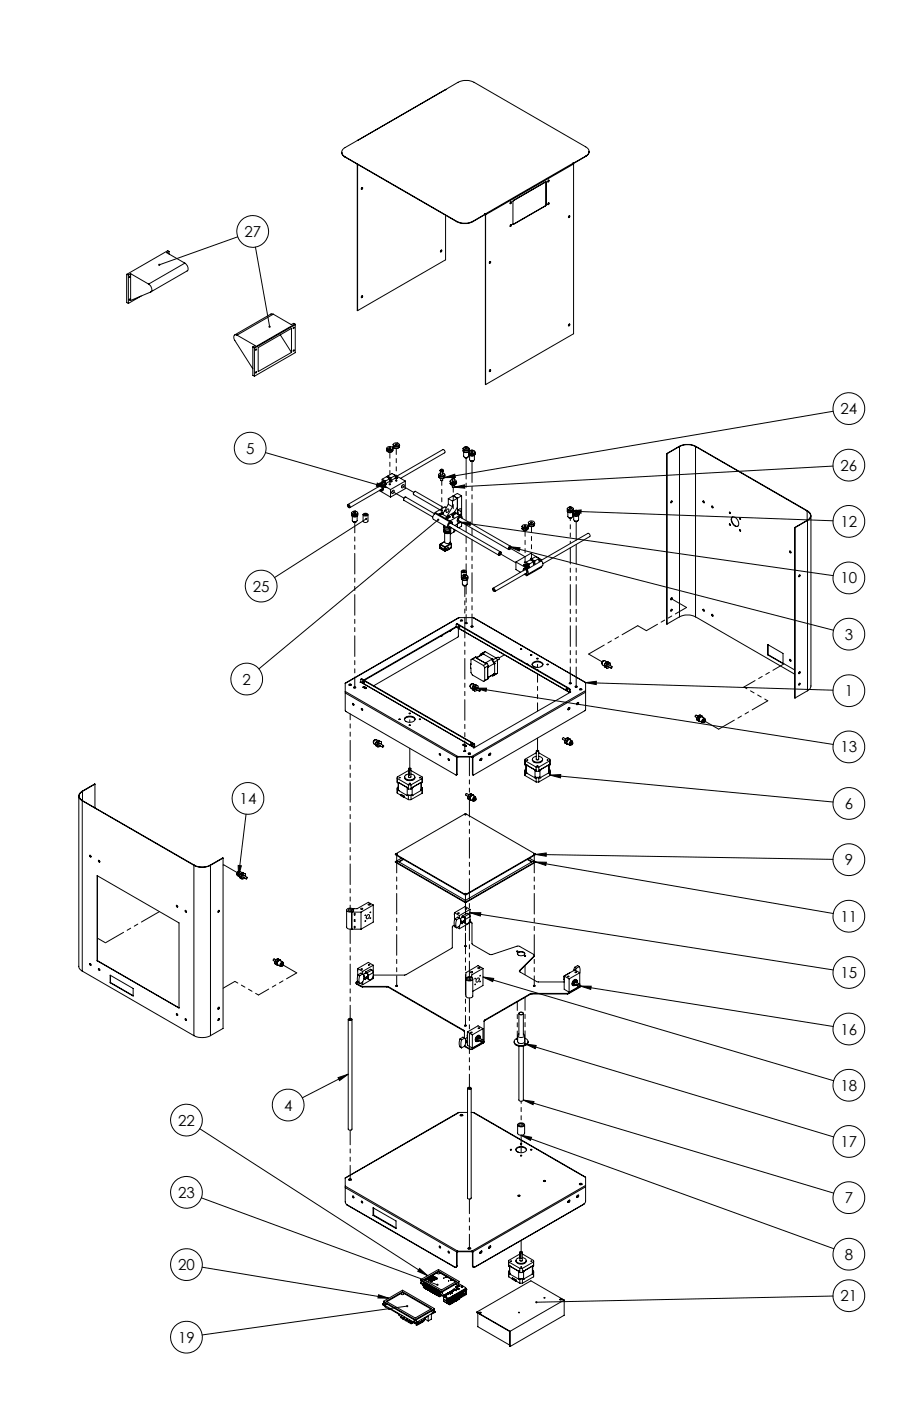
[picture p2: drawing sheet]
<svg xmlns="http://www.w3.org/2000/svg" width="279mm" height="432mm" viewBox="0 0 279 432" stroke-linecap="round" stroke-linejoin="round" font-family="sans-serif">
<defs><g id="words">
<g font-size="4.7">
<text x="75.4" y="73">27</text>
<text x="259.2" y="127.6">24</text>
<text x="75.9" y="139.8">5</text>
<text x="259.2" y="145.1">26</text>
<text x="259.2" y="162.4">12</text>
<text x="259.2" y="179.8">10</text>
<text x="78" y="182.3">25</text>
<text x="260.5" y="197.1">3</text>
<text x="74.8" y="211">2</text>
<text x="260.5" y="214.6">1</text>
<text x="259.2" y="231.9">13</text>
<text x="73.9" y="247.8">14</text>
<text x="260.5" y="249.3">6</text>
<text x="260.5" y="266.7">9</text>
<text x="259.2" y="284.1">11</text>
<text x="259.2" y="301.4">15</text>
<text x="259.2" y="318.8">16</text>
<text x="259.2" y="336.2">18</text>
<text x="54.9" y="346.9">22</text>
<text x="87.6" y="342.3">4</text>
<text x="259.2" y="353.5">17</text>
<text x="54.9" y="369.2">23</text>
<text x="260.5" y="370.8">7</text>
<text x="260.5" y="388.3">8</text>
<text x="54.9" y="391.5">20</text>
<text x="259.2" y="401">21</text>
<text x="54.9" y="413.8">19</text>
</g>
</g></defs>
<g fill="none" stroke="#000" stroke-width=".31">
<path d="M137.4 27.6l4.2-2.4a5.6 5.6 0 0 1 4.6 .2l34.4 19.9a1.51 1.51 0 0 1 1.1 1.4 1.51 1.51 0 0 1-1.1 1.4M137.4 27.6l-27.2 15.7M137.4 27.6h.1M137.4 27.6l-27.1 15.7M105.4 46.9a1.55 1.55 0 0 0 1 1.5M106.4 48.3l34.5 19.9M106.4 48.3v.1M106.4 48.4l34.5 19.9M110.2 50.6l.1 45.1M110.2 43.3h.1M110.2 43.3l-3.8 2.2a1.51 1.51 0 0 0-1 1.4 1.51 1.51 0 0 0 1 1.4M110.3 50.7v45"/>
<path d="M110.3 43.3h.1M111.6 57.8l.3 .2-.4 .4zM111.7 57.8l-.3 .5M168.2 56.1l.3 .1M168.2 56.1l-9.8 5.7M168.2 56.1l-9.8 5.6M168.3 56v.1M168.3 56.1l.2 .1M168.3 56.1v7M168.5 56.2v6.9M169.1 55.5l.3 .2a.27 .27 0 0 1-.1 .3 .27 .27 0 0 1-.4 0zM169.2 55.5l-.3 .6"/>
<path d="M176.7 50.3h.1M176.7 50.3l.2 .3M176.7 50.3l-27.1 15.7M176.8 50.3v.1M176.9 50.6v52.3l-27.1 15.6M176.9 50.6l-27.1 15.6M180.6 48.1l-3.8 2.2M180.6 48.1v.1M180.6 48.2l-3.8 2.2M181.7 46.7a1.77 1.77 0 0 1-1.1 1.5M52.1 77.5l-.7 .4 5.6 3.2M52.1 77.5l-.3-.2-12.6 7.2"/>
<path d="M52.1 77.5v.8M73.3 73l-24.2 8.6M78.8 76.2l4.3 24.5M136 77.1l.3 .2-.3 .4-.2-.3zM136.1 77.1l-.2 .5M137.4 66.3v13.8l-27.1 15.6M140.9 68.2l.3 .2a5.6 5.6 0 0 0 4.6-.2M140.9 68.3l.3 .2a5.6 5.6 0 0 0 4.6-.2M140.9 68.2v.1M145.8 68.2v.1M149.6 66h.1M149.6 66l.2 .2"/>
<path d="M149.6 66.1l.2 .1M149.6 66.1h.1M149.6 66l-3.8 2.2M149.6 66l.2 52.5M149.6 66.1l-3.8 2.2M149.8 66.2v52.3M157.4 62.3l.3-.1v.3l-.4 .3zM157.4 69.3h.3l-.3 .5zM157.6 62.2l-.3 .6M157.6 69.2l-.3 .5M158.3 69.1h-.1M158.3 69.1h.1"/>
<path d="M158.4 61.7l-.2 .3v7.1h.2M158.4 61.7l-.1 .1M168.2 63.4v.1M168.2 63.4l-9.9 5.7M168.2 63.5l-9.8 5.6M168.3 63.1l-.1 .3M168.3 63.1h.2M168.5 63.1l-.3 .4M169.2 62.5l-.3 .5M175.4 66.6l.3-.1 .1 .2-.4 .4zM175.6 66.5l-.3 .5M39.2 84.5l.4 .3"/>
<path d="M39.2 84.5l-.1 8.7 .5 .3M39.6 84.8v8.7M40 85.2l.2-.1v.2l-.3 .2zM40 92.1l.2 .2-.3 .2zM40.3 84.3v8.3l6.2-2.6a1.64 1.64 0 0 0-.7-2.4M40.3 84.3l5.5 3.3M40.3 84.3l-.7 .5M43.5 91.3l-3.9 2.2M57 81.1a1.66 1.66 0 0 1 .7 2.4l-11.2 6.5M57 81.1l-11.2 6.5M84.3 96.8h-.7l-11.2 6.4M84.3 96.8l-11.2 6.5"/>
<path d="M84.3 96.8l5.5 3.2 .7-.3 .4 .2M90.9 99.9l-12.5 7.2M90.9 99.9l.2 .1M111.6 91.2l.3 .1-.4 .5zM111.7 91.2l-.3 .5M151.1 80.6l.2 .2-.3 .4zM151.2 80.6l-.3 .5M175.4 100l.3-.1 .1 .1-.4 .5zM175.6 99.9l-.3 .5M73.1 103.3a.75 .75 0 0 0-1 .2 .75 .75 0 0 0 .1 1l5.8 9.2M73.1 103.3l5.6 3.2-.7 .4M78 106.9v8.8l.5 .3"/>
<path d="M78 106.9l.4 .2M78.4 107.1l.1 .2M78.5 107.3v8.7M79.6 107.1l10.3-5.9v7.4l-10.3 5.9zM86.4 103.2l3.5 5.4M90.4 108l.3-.1-.1 .4zM91.1 100l-12.6 7.3M91.1 100v8.7l-12.6 7.3M151.1 114l.2 .1a.27 .27 0 0 1-.1 .4 .27 .27 0 0 1-.3-.1zM151.2 113.9l-.3 .6M81.8 139.5l37.6 10.8M119.3 138.1a1.03 1.03 0 0 0 .9 .6 1.03 1.03 0 0 0 .9-.6"/>
<path d="M119.3 138.8a1.03 1.03 0 0 0 .9 .6 1.03 1.03 0 0 0 .9-.6M119.4 138.5h.1M119.4 137.9l.5-.2a.66 .66 0 0 1 .9-.1 .66 .66 0 0 1 .1 .9l-.3 .1a.76 .76 0 0 1-.9 .1 .76 .76 0 0 1-.3-.8zM119.4 138.5a1 1 0 0 0 1.6 0M119.4 138.5a.81 .81 0 0 0 .4 .9 .81 .81 0 0 0 1-.2l.3-.4-.1-.3M120 138l.5 .2-.4 .1zM121 138.5h.1M121.2 137a1.03 1.03 0 0 0 1 .6 1.03 1.03 0 0 0 .9-.6M121.2 137.7a1.03 1.03 0 0 0 1 .6 1.03 1.03 0 0 0 .9-.6M121.3 136.8a.91 .91 0 0 1 1-.4 .91 .91 0 0 1 .7 .9l-.3 .1a.88 .88 0 0 1-1.4-.6zM121.4 137.4h.1M121.4 137.4a1.01 1.01 0 0 0 1.6 0"/>
<path d="M121.4 137.4a.65 .65 0 0 0 .2 .7 .65 .65 0 0 0 .7 .1 .54 .54 0 0 0 .7-.2 .54 .54 0 0 0 0-.6M121.9 136.9l.6 .1-.3 .2zM123 137.4h.1M142.8 138.3a1.03 1.03 0 0 0 .9 .6 1.03 1.03 0 0 0 1-.6M142.8 138.9a1.03 1.03 0 0 0 .9 .6 1.03 1.03 0 0 0 1-.6M142.9 138.6h.1M142.9 138.6a1 1 0 0 0 1.6 0M142.9 138.6a.6 .6 0 0 0 .2 .7 .6 .6 0 0 0 .7 .1 .58 .58 0 0 0 .7-.1 .58 .58 0 0 0 0-.7M143 139.3l.1 1.5 .7 .2 .5-.1M143.4 138.3l.1-.5a.54 .54 0 0 0-.7 .5 .54 .54 0 0 0 .8 .5 .6 .6 0 0 0 .8-.1 .6 .6 0 0 0 0-.8l-.4-.1v.5M143.4 138.2l.3 .2 .3-.2M144.5 139.3v1.3l-.2 .3"/>
<path d="M144.5 138.6h.1M144.6 139.3a1 1 0 0 0 1 .6 1 1 0 0 0 .9-.6M144.6 139.9a1 1 0 0 0 1 .6 1 1 0 0 0 .9-.6M144.7 139.7h.1M144.7 139.7a1 1 0 0 0 1.6 0M144.7 139.7a.81 .81 0 0 0 .5 .8 .81 .81 0 0 0 .9-.1l.4-.5-.2-.2M145.3 138.8a.57 .57 0 0 0-.7 .7 .57 .57 0 0 0 .9 .3 .57 .57 0 0 0 .8-.1 .57 .57 0 0 0-.2-.8l-.3-.1M145.3 138.9v.4l.2 .2 .3-.1v-.5M145.3 138.8l.3-.1 .2 .2-.3 .1zM146.3 139.7h.1M205.6 139.8l.1 52.5M205.6 139.8h.1"/>
<path d="M205.7 139.8v52.5M209.4 137.6a5.8 5.8 0 0 1 5.2 0M209.4 137.6h.1M209.4 137.6l-3.8 2.2M209.5 137.6a5.6 5.6 0 0 1 5 0M209.5 137.6l-3.8 2.2M209.5 137.6v52.5M214.5 137.6v52.5M214.5 137.6l34.4 19.9M214.6 137.6h-.1M214.6 137.6l34.4 19.8M257 126.8l-119.9 20.4"/>
<path d="M107.2 155.5l.5 .1a.42 .42 0 0 1 .4 .5 .42 .42 0 0 1-.6 .3l-.3-.4zM107.3 155.5l9.8-5.7 .5 .2 .1 .8-9.9 5.7M108.4 158.1a1.03 1.03 0 0 0 1 .6 1.03 1.03 0 0 0 .9-.6M108.4 158.7a1.03 1.03 0 0 0 1 .6 1.03 1.03 0 0 0 .9-.6M108.6 158.4h.1M108.6 158.4a1 1 0 0 0 1.6 0M108.6 158.4a.81 .81 0 0 0 .4 .9 .81 .81 0 0 0 1-.2l.2-.1v-.6M108.7 159.1v1.3a.83 .83 0 0 0 .7 .5 .83 .83 0 0 0 .7-.5v-1.3M109.1 158l.2 .3 .4-.3M109.6 157.6a.54 .54 0 0 1 .7 .5 .54 .54 0 0 1-.7 .5 .63 .63 0 0 1-.9-.1 .63 .63 0 0 1 0-.8l.4-.1v.5M109.7 157.6v.5M110.2 158.4h.1"/>
<path d="M112 158.6v2a.85 .85 0 0 0 .7 .5 .85 .85 0 0 0 .8-.5v-2M112 158.4l.4-.2a.53 .53 0 0 1 .8 0 .53 .53 0 0 1 0 .8 .67 .67 0 0 1-.8 .1 .67 .67 0 0 1-.4-.7zM113 159.9l-28.3 18.1M116.3 148.9l3.1 1.4-3.3-.4zM117.1 148.9v.4a1.12 1.12 0 0 1 1 .8 1.12 1.12 0 0 1-.3 1.2l-.6-.2a.58 .58 0 0 0 .9 0 .58 .58 0 0 0 0-.8 .82 .82 0 0 0-.5-.8 .82 .82 0 0 0-.9 .1v.5M117.1 149.2l-.2 .2M117.1 148.9l3.3 2M117.1 151.1l3.3 2.1M117.9 148.5l-.8 .4M117.9 148.5l.3 .2M117.9 147.7v.8M117.9 147.7l1 .6"/>
<path d="M118.2 148.7l.7 .8M118.2 148.2l.3 .1v.4l-.3-.1zM118.2 148.7l-.4 .2 1 .6 .4-.2-.3-.2M118.9 148.3v.8M119.6 146.7l1 .6M119.6 146.7v.5M119.9 147.4l.3-.1v.4M120.2 147.9l.4 .6M120.2 147.5l-1.3 .8M120.2 148.3l-1.3 .8M120.2 147.5v.8M120.2 147.5l-1-.6-1.3 .8"/>
<path d="M120.4 150.9v2.3M120.6 148.1l.3 .2-.4 .3-.3-.3M120.6 147.3v.8M121 151.3a.35 .35 0 0 1 .6-.1 .35 .35 0 0 1-.1 .6 .4 .4 0 0 1-.6 .3 .4 .4 0 0 1 0-.7zM121.6 146.4l3.4 1.9M121.9 146.9l.4 .6M121.9 146.5v.9M121.9 147.4l.4 .2M121.9 146.9l.8 .4-.4 .3M121.9 147.4l-1.3 .7M121.9 146.5l-1.3 .8M121.9 146.5l-1-.6-1.3 .8"/>
<path d="M122.4 146.8l14.2-8.2h.2a.64 .64 0 0 1 .3 1l-13.6 7.8M124.1 149.5a.32 .32 0 0 1 .4-.1 .32 .32 0 0 1 .1 .5 .41 .41 0 0 1-.3 .4 .41 .41 0 0 1-.5-.2zM125 148.3l-4.6 2.6M125 148.3v2.3l-4.6 2.6M134 158.4l-8.9-5.2-.5 .4-.1 .6 9 5.1M134.2 158.3l-.2 .1a1.14 1.14 0 0 0-.3 1.7l4.5 2.6a.93 .93 0 0 1-1.3-.8M134.2 157.9v.4M134.2 157.9l1 .6M134.2 158.3l4.5 2.6M135.2 158.5h.8M135.2 158.5l.4 .2M135.3 146.3a1.03 1.03 0 0 0 .9 .6 1.03 1.03 0 0 0 1-.6"/>
<path d="M135.3 146.9a1.03 1.03 0 0 0 .9 .6 1.03 1.03 0 0 0 1-.6M135.4 146.6h.1M135.4 146.6a1 1 0 0 0 1.6 0M135.4 146.6a.81 .81 0 0 0 .5 .9 .81 .81 0 0 0 .9-.2l.4-.4-.2-.3M135.6 158.7l1.7 1.1M135.7 145l.2-.3a.52 .52 0 0 1 .8 .3M135.7 145a.52 .52 0 0 0 .5 .4 .52 .52 0 0 0 .5-.4M135.7 145a.6 .6 0 0 0 1 0M135.9 145.8a.53 .53 0 0 0-.6 .5 .53 .53 0 0 0 .7 .5 .65 .65 0 0 0 .8 0 .65 .65 0 0 0 .1-.9l-.4-.1M135.9 146.2l.2 .2 .4-.2M135.9 147.5v.5l.3 .2 .3-.2v-.5M135.9 145.3v1"/>
<path d="M136.4 157.9l.3 .2M136.4 157.9l-1.2 .6M136.4 157.9v.4M136.5 145.3v1M136.7 158.2l-1.1 .5M136.8 156.5l-8.6-5a.64 .64 0 0 0-.6 1l8 4.6M137 146.6h.1M137.1 147.2l3.1-1 .2 .9zM137.1 157.4h.1M137.3 159.8l.4 .2M137.5 156.4l-.3-.2-3 1.7M137.7 160l1 .6"/>
<path d="M137.9 157v-.1a.45 .45 0 0 1 .6 .4 .45 .45 0 0 1-.4 .5 .39 .39 0 0 1-.6-.1 .39 .39 0 0 1 .3-.6zM138.1 159.7l-.8 .1M138.3 153.7v1.7M138.3 155.4l-1.8 3.1 1.3 .7M138.3 155.4l1.3 .8M138.3 153.7l1.3 .7M138.5 159.1v.5M138.5 159.1l-1.2 .7M138.5 159.1l.4 .2-1.2 .7M138.8 148.3a1.03 1.03 0 0 0 1 .6 1.03 1.03 0 0 0 .9-.6M138.8 148.9a1.03 1.03 0 0 0 1 .6 1.03 1.03 0 0 0 .9-.6M139 148.7h.1"/>
<path d="M139 148.7l.6 .3 .9-.3M139 148.7a.81 .81 0 0 0 .4 .8 .81 .81 0 0 0 .9-.1l.4-.4-.2-.3M139.3 147a.51 .51 0 0 1 .5-.4 .51 .51 0 0 1 .5 .4M139.5 147.8a.58 .58 0 0 0-.6 .7 .58 .58 0 0 0 .8 .3 .58 .58 0 0 0 .9-.3 .58 .58 0 0 0-.5-.7M139.5 148.3l.3 .2 .3-.2M139.5 149.5v.6l.2 .1 .4-.1v-.6M139.5 147.4v.9M139.6 154.4v1.8M139.6 156.2l-1.8 3M139.8 152.8h.1M139.8 152.8l1.3 .8M139.8 152.8l1.2-.7 1.3 .7"/>
<path d="M139.8 152.8l1.2 .8M139.8 152.8l-1.5 .9M140 150.1l3.3-.7v1.1zM140.1 147.4v.9M140.2 157.9l-2.4 1.3M140.2 157.9l.2 .1M140.3 147l-.1 .2a.61 .61 0 0 1-1-.2 .52 .52 0 0 0 .9 .4M140.3 147l-.2 .4M140.4 158l-.8 .9M140.4 158l-1.2 .7 .4 .2M140.4 158l.4 .3M140.5 148.7h.1"/>
<path d="M140.8 158.3l-1.2 .6M140.8 158.3l1 .5M141 153.6v2.7l-.8 1.6M141 153.6l-1.4 .8M141.1 153.6v4.7M141.4 157.2l.7 .5M141.8 158.8v.3a1.06 1.06 0 0 0-.3 1.9l.3-.1v.2l-1.5 .9M141.8 158.8l-3.1 1.8M142.1 157.7a.51 .51 0 0 0-.1-.9 .51 .51 0 0 0-.7 .5l-.1 1.1M142.1 157.7a.83 .83 0 0 1-.3 1.1M142.3 152.8v6.3l-2.1-1.3M142.3 152.8l-1.2 .8"/>
<path d="M142.5 159.8a.61 .61 0 0 0-.4-.8 .61 .61 0 0 0-.7 .5 .78 .78 0 0 0-.4 .8 .78 .78 0 0 0 .6 .6l.4-.1M143.3 140.9l.3 .2 .6-.2a.54 .54 0 0 1-.9 0zM144.8 140.3v1.3a.84 .84 0 0 0 1.5 0v-1.3M145.1 142l.5 .3 .4-.3M145.1 142l.4 .2 .5-.2M174.9 156.8a1.01 1.01 0 0 0 .9 .6 1.01 1.01 0 0 0 1-.5M174.9 157.4a1.01 1.01 0 0 0 .9 .7 1.01 1.01 0 0 0 1-.6M175 157.2h.1M175 157.2a1 1 0 0 0 1.6 0M175 157.2a.86 .86 0 0 0 .6 .9 .86 .86 0 0 0 1-.3l.2-.3M175.1 157.8v1.3a.86 .86 0 0 0 1.5 0v-1.3M175.4 159.5a.55 .55 0 0 0 .5 .3 .55 .55 0 0 0 .5-.3"/>
<path d="M175.4 159.5l.4 .2 .5-.2M175.6 156.3a.58 .58 0 0 0-.6 .7 .58 .58 0 0 0 .9 .3l.6-.1 .3-.3M175.6 156.8l.2 .2 .3-.2M175.6 156.4v.4M175.6 156.3l.5 .1-.2 .1zM175.9 157.6l3.3-.4v1zM175.9 157.6l81 2.9M176.1 156.3l.6 .2 .1 .4M176.1 156.4v.4M176.6 157.2h.1M176.6 157.2l.2 .3M176.7 157.9a1.03 1.03 0 0 0 1 .6 1.03 1.03 0 0 0 .9-.6"/>
<path d="M176.7 158.5a1.03 1.03 0 0 0 1 .6 1.03 1.03 0 0 0 .9-.6M176.8 156.8v.1M176.8 157.4v.1M176.9 158.2h.1M176.9 158.2a.95 .95 0 0 0 1.6 0M176.9 158.2a.76 .76 0 0 0 .4 .9 .76 .76 0 0 0 .9-.2l.4-.3-.1-.4M176.9 158.9l.1 1.4a.92 .92 0 0 0 1.4-.1v-1.3M177.4 157.8l.1 .2 .5-.2M177.4 157.4v.5M177.4 157.3a.56 .56 0 0 0-.7 .7 .56 .56 0 0 0 .9 .4 .6 .6 0 0 0 .8-.1 .6 .6 0 0 0-.1-.9l-.4-.1M178 157.4v.5M178.5 158.2h.1"/>
<path d="M207.2 154.4l-.3 .5M216.9 154.4l.3 .5M219.5 156l.4 .5a.32 .32 0 0 1-.4-.1 .32 .32 0 0 1 0-.4zM219.6 156l.3 .5M225 157.9l.3 .4M225 157.8v.1M225.7 159.5a1.54 1.54 0 0 1 2.1 1.6 .88 .88 0 0 1-.5 1.2 .88 .88 0 0 1-1.2-.7 1.92 1.92 0 0 1-.4-2.1zM225.9 159.3a1.94 1.94 0 0 0 1.6 2.9M228.2 159.7l.2 .4M248.9 157.5a1.51 1.51 0 0 1 1 1.4 1.51 1.51 0 0 1-1 1.5M248.9 157.5v2.9M249 157.4a1.56 1.56 0 0 1 1.1 1.5 1.56 1.56 0 0 1-1.1 1.5"/>
<path d="M249 157.4l-.1 .1M250.1 158.9v52.7l-.3 .7-.8 .6M256.9 143.7l-116.9 6.4M108.9 160.8l.3 .1 .7-.1-.6 .2zM135.1 160.2l-55.3 46M135.7 168.5v.1M135.7 167.8v.1M135.7 167.8v.8M135.7 168.7v.3M135.7 169v.1M135.7 167.9l1.4 .8M135.7 168.6l1.4 .8"/>
<path d="M135.7 169l1.4 .8M135.7 167.7v.1M135.7 167.7h.1M135.7 169.1l1.5 .8M135.7 167.7l1.4-.8-1.3 .8M135.8 168.6l-.1 .1 1.4 .8M135.8 167.7l-.1 .2M135.8 167.7l1.4 .8M136.8 163.2a1.16 1.16 0 0 0 .8 1 1.16 1.16 0 0 0 1.2-.2M136.8 163.6a1.3 1.3 0 0 0 2 .6M136.8 163.7a1.28 1.28 0 0 0 2 .6M137 162.8v.1"/>
<path d="M137 162.8a.72 .72 0 0 0 .1 .9 .72 .72 0 0 0 .9 .1l.8-.1M137.1 162.9a.88 .88 0 0 0 .6 .8 .88 .88 0 0 0 .9-.2M137.1 164.3v2.7a1.03 1.03 0 0 0 1.8 0v-2.6M137.1 168.7h.2M137.1 169.4h.2M137.1 169.5h.2M137.1 169.8h.2M137.1 169.8l.1 .1M137.1 168.7v.7M137.1 169.5v.3M137.2 169.9h.1M137.2 168.5l.1 .2"/>
<path d="M137.2 168.5l-.1 .2M137.3 169.4l.8-.7a.36 .36 0 0 1 .3 .3 .36 .36 0 0 1-.3 .4M137.3 169.8v.1M137.3 168.7v.7M137.3 169.5v.3M137.7 164.1h.6M137.7 169.2l.1 .1M137.8 169.3l.3 .1M137.8 169.3l-.5 .2M138 169.4l.1 .1M138.1 169.4l-.8 .4M138.1 169.4v.1"/>
<path d="M138.5 169.2l-.4 .3M138.6 163.1v.4M138.6 163.5l.2 .2M138.7 167.3l.4 .2M138.7 160.9a.5 .5 0 0 1 .7 0 .5 .5 0 0 1 .1 .6 .59 .59 0 0 0-.4-.8 .59 .59 0 0 0-.7 .5 .8 .8 0 0 0-.4 .8 .8 .8 0 0 0 .6 .7l.3-.2a1.16 1.16 0 0 1-1.9 .3l-.2-.8M138.7 160.6v.3M138.8 163.7v.7l.2 .1M139 162.7v1.8M139.1 167.5v.1M139.1 167.5h.1M139.1 167.5l-1.9 1M139.1 167.5l.1 .1"/>
<path d="M139.1 168.8h.1M139.1 167.6v1.2M139.1 168.8l-1.8 1.1M139.1 162.6l-.4 .2-.2-.1M139.1 167.6l-1.8 1.1M139.1 168.8l-1 .6M139.2 168.7l-.1 .1M139.2 167.6h-.1M139.2 167.6v1.1M140 163.1v.8M140 163.9l-1 .6M140.5 163.4l-.5 .5"/>
<path d="M141 161.5v.9M141.1 161.5v.9M141.8 161l3.3-.1-.1 1.1zM141.8 161l115.1 16.4M142.3 176.1v2a1.05 1.05 0 0 0 .9 .8 1.05 1.05 0 0 0 1.1-.6M142.3 161v1.2l-.8 .5M142.4 175.9l.3-.2a.58 .58 0 0 1 .7-.1 .58 .58 0 0 1 .3 .8l-.2 .1a.65 .65 0 0 1-.8 .1 .65 .65 0 0 1-.3-.7zM142.4 177.7a1 1 0 0 0 .9 .6 1 1 0 0 0 1-.6M142.5 178h.1M142.5 178l.7 .4 .9-.4M142.5 178a.89 .89 0 0 0 .7 1 .89 .89 0 0 0 1-.5l-.1-.5M142.6 178.7v1.4a.88 .88 0 0 0 1.5-.1v-1.3"/>
<path d="M143.1 177.2a.56 .56 0 0 0-.7 .6 .56 .56 0 0 0 .8 .4 .6 .6 0 0 0 .8-.1 .6 .6 0 0 0-.1-.8l-.3-.1M143.1 177.7l.1 .1 .4-.1M143.1 177.2v.5M143.6 177.2v.5M143.8 176.1v1.1M144.1 178h.1M154 170.3l.1-.1a.37 .37 0 0 1 .5 .1 .37 .37 0 0 1-.2 .6 .34 .34 0 0 1-.5 .2 .34 .34 0 0 1-.1-.5zM154.4 170.1l-15.4-8.8h-.3a.64 .64 0 0 0-.2 .9l15.3 8.9M157 168.6l.3-.2a.49 .49 0 0 1 .1 .7 .49 .49 0 0 1-.6 .1zM157.1 168.5l3.3 .3-.3 1zM157.1 168.5l99.9 25.7M157.4 168.4l-15.3-8.9a.65 .65 0 0 0-.6 1l15.4 8.9"/>
<path d="M159.1 173.2v2.3l1.4 .9M159.1 173.2l3.4 1.9M161 162.2a1.03 1.03 0 0 0 .9 .6 1.03 1.03 0 0 0 .9-.6M161 162.8a1.01 1.01 0 0 0 .9 .7 1.01 1.01 0 0 0 .9-.7M161.1 162.6h.1M161.1 162l.3-.2a.86 .86 0 0 1 1.4 .7l-.5 .2a.76 .76 0 0 1-.8 0 .76 .76 0 0 1-.4-.7zM161.1 162.6a.96 .96 0 0 0 1.6 0M161.1 162.6a.82 .82 0 0 0 .5 .8 .82 .82 0 0 0 .9-.1l.3-.4-.1-.3M161.7 177l.8 .4M161.9 173.9l-.5 .2 1.1 .7 .4-.3M161.9 173.9v.5M162.1 174.5h.8"/>
<path d="M162.2 173.3v.8l-.3-.2M162.2 173.3l1 .6M162.5 175.5a.57 .57 0 0 0-.8-.4 .57 .57 0 0 0-.3 .8 .59 .59 0 0 1 .4-.8 .59 .59 0 0 1 .7 .5 .78 .78 0 0 1 .5 .8 .78 .78 0 0 1-.7 .7l-.3-.2 .5 .2v.3M162.5 175.1v.4M162.5 173.8l.3 .2v.3zM162.7 162.6h.1M162.9 174.5l.3 .2M162.9 161.1a1.08 1.08 0 0 0 1.7 .4M162.9 161.8a1.09 1.09 0 0 0 1.9 0M162.9 161.7v.1M163.1 160.8l.4-.2a.72 .72 0 0 1 .9 0 .72 .72 0 0 1 .2 .8l-.5 .2a.71 .71 0 0 1-.8 0 .71 .71 0 0 1-.2-.8zM163.1 161.4h.1"/>
<path d="M163.1 161.4a1 1 0 0 0 1.6 0M163.1 161.4a.6 .6 0 0 0 .1 .8 .6 .6 0 0 0 .7 0 .58 .58 0 0 0 .7-.1 .58 .58 0 0 0 .1-.7M163.2 174.7l-.7 .4M163.2 173.9v.8M163.6 161l.4-.1 .2 .2-.4 .2zM163.9 172.3l1 .6M163.9 172.3v.5M164.1 172.2l-.4-.1v.2h.2M164.2 172.9h.3v.4M164.5 173.1v.8l.4-.2M164.5 173.1l-1.3 .8M164.5 173.1l-1-.6-1.3 .8"/>
<path d="M164.5 173.5h.1M164.6 173.5l.3 .2M164.6 173.5l-.1 .1M164.7 161.4h.1M164.8 161.1l-.2 .4M164.8 161.7v.1M164.9 172.9v.8M166.2 172.1l-1.3 .8M166.2 172.1v.8l.8-.4M166.2 172.5v.1M166.2 172.1l-1-.5-1.3 .7M167 172.6l14.3-8.2 .5 .2 .1 .8-14.5 8.3"/>
<path d="M167 172.9l.1 .1a1.09 1.09 0 0 1 .1 1.4l-4.5 2.7M167 172.5v.4M167 174.6v.2l-4.5 2.6M167 172.9l-4.5 2.6M167 172.5l-3.3-1.9-4.6 2.6M177.2 160.5l.4 .2 .6-.2-.4 .3zM225 161.5l.3 .4M228.2 163.3l.2 .4M243.6 169.8l.3 .6M245.1 162.6h.1M245.1 162.6l.1 52.5M245.2 162.6v52.5"/>
<path d="M246.5 177.2l.3 .1a.27 .27 0 0 1-.1 .4 .27 .27 0 0 1-.4-.1zM246.6 177.2l-.3 .5M248.9 160.4l-3.8 2.2M248.9 160.4h.1M249 160.4l-3.8 2.2M249 160.4v52.5M135.9 196.1h.2zM136.2 195.9l.1 .1M136.3 196l-.2 .1M136.5 195.7l-.2 .3M138.6 194.5l.2 .1M138.7 194.5l.1 .1"/>
<path d="M138.9 194.3l.1 .1M139 194.4l-.2 .2M139.2 194.2l-.2 .2M140.7 193.2l.1 .1M140.7 193.1l-28.5 16.5M140.7 193.2l34.9 20.2M140.8 193.3l34.8 20.1M140.8 193.3l-28.4 16.4M140.9 192.3l-.2 .2v.7M140.9 192.3l34.5 20M141.1 192.3h-.3M141.1 192.3h-.2"/>
<path d="M141.1 192.3l34.5 19.9M141.4 193.6l-.1 2.8-26 14.9M141.4 192.9l.3 .5M141.6 190.4l-35.1 20.2M141.6 190.4h4.3M142 191.3h.6M142.1 191.1a.28 .28 0 0 1 .4-.1 .28 .28 0 0 1 .1 .4h-.5zM142.8 180.3l.4 .3 .6-.3M143.4 192l.5-.1 .1 .2-.4 .1zM143.5 192.1h.5M143.8 180.3l-.4 .3-.5-.2M145.3 193a.25 .25 0 0 1 .4-.1 .25 .25 0 0 1 .1 .3z"/>
<path d="M145.3 193.2h.5M145.9 190.4l34.7 20M151.9 181.4a.54 .54 0 0 1 .7 .2 .54 .54 0 0 1-.2 .7l-.4-.4zM152 181.3l9.9-5.7 .6 .4v.6l-9.9 5.7M160.5 200l.4 .1-.3 .1zM207.2 184.3l-.3 .5M207.2 187.8l-.3 .5M209.5 190.1l.4-.1a5.6 5.6 0 0 1 4.6 .1M209.5 190.1l-3.8 2.2M214.5 190.1l30.6 17.7M216.9 187.8l.3 .5M219.6 189.3l.3 .6"/>
<path d="M236.7 198.6l4.8 2.8v3.1l-4.8-2.7zM236.9 198.7v3.1M106.5 213.1v.5M106.5 213.6v5.4l.2 .3 34 19.6 .1-.1M106.5 210.6v2.5M106.5 213.1l34.7 20.1M106.5 213.6l34.3 19.8M107.7 211.1h.6M108.8 216.8l.3 .2-.1 .4zM108.9 216.8l.2 .5M109.1 211.9h.5M109.2 211.7h.4l.1 .2-.4 .2z"/>
<path d="M111.2 210.3l35 20.1M111.3 210.2l-.1 .1M111.3 210.1l-.2 .2h.1M111.3 210.2l34.9 20.2M111.4 218.4h.3l.1 .5zM111.4 209.3l-.1 .1v.8M111.4 209.3l34.6 20M111.5 218.3l.3 .5M111.6 209.3h-.3M111.6 209.3h-.2M111.6 209.3l34.6 19.9M111.8 210h.3l.2 .5-.3-.1z"/>
<path d="M112 209.9l.2 .5M112 209.9v.1M112.2 210.4h.1M112.4 211.6a.25 .25 0 0 0-.3-.1 .25 .25 0 0 0-.1 .4l.6 .3 .4-.1-.1-.2M112.4 211.8h-.5M112.4 211.6l.5 .3M112.4 211.6v.2M112.4 211.8l.5 .3M112.9 211.9v.2M112.9 212.1h.1M126.2 220h.3M145.1 211l.4-.2-.5 .5v.4z"/>
<path d="M145.1 204.7l.1 2.6 .5 .7 3.4 2 .4-.2M145.2 204.6l-.1 .1M145.7 203.1l-.5 .2-.1 1.4M145.7 203.1l3.4 2M146.2 212.7h.1M146.2 212.7a.76 .76 0 0 1-.6-.8 .76 .76 0 0 1 .6-.7 .43 .43 0 0 1 .4-.2 .43 .43 0 0 1 .4 .3 1 1 0 0 0-.8 1.4M146.3 211l-.5-.3-.4 .2a.79 .79 0 0 0-.2 1.2l.4 .2M146.4 211.8a.76 .76 0 0 0 0 1.2M146.4 211.8a.55 .55 0 0 1 .8-.5 .55 .55 0 0 1 .2 .9M146.4 211.8a.62 .62 0 0 0-.3 .7 .62 .62 0 0 0 .7 .5l.3-.3M146.7 212.4l1.1 .6M146.7 212.1h3.3l-.1 1z"/>
<path d="M146.7 212.1l110.3 17.3M146.8 211a1.03 1.03 0 0 0-1 .5 1.03 1.03 0 0 0 0 1.2M146.8 202.5l-1.3 .7M146.8 202.5l-1.1 .6M146.8 202.5l.3 .2-.2 .1M146.9 202.8h.1M146.9 202.8l2.7 1.6M147 211.9l1.1 .6M147 211.9l-.3 .2 .1 .3M147.3 211.3a.64 .64 0 0 0-.9 .5M148.8 201.7l-1.8 .9M148.8 201.7l-.3-.2-.4 .2v.3"/>
<path d="M149 201.6h.1M149 201.6l-2.1 1.2M149 201.6l2.8 1.5M149 201.6l-.2 .1M149.1 205.1l.4 .7M149.5 205.8v4M149.6 200.8l-.2 .1M149.6 200.8l-1.3 .8M149.6 200.8l3.4 2M149.6 204.4h.1M149.6 204.4l.6 .1M150.2 204.5l.4 .7"/>
<path d="M150.2 204.5l-1.1 .6M150.4 205.7h.1M150.4 208.8h.1M150.4 208.8l.2-.1v.4M150.4 205.7v3.1M150.6 209.1l-1.3 .8M150.6 205.2l-1.1 .6M150.6 205.2l-.2 .5M150.6 209.1l-1.1 .7M151.6 203.3l.7 1.3M151.6 203.3l.3 .1M151.8 203.1h.1"/>
<path d="M151.8 203.1l-2.2 1.3M151.8 203.1l-.2 .2M151.9 203.4l.4 .8M152.3 207.7l-1.7 1.1M152.3 208.1l-.3 .3-.3-.2M152.3 204.2v.4M152.3 207.7v.4M152.5 204.4h.1M152.5 207.6h.1M152.5 204.4l-.2 .2M152.5 204.4l-2.1 1.3M152.5 204.4v3.2"/>
<path d="M152.5 207.6l-2.1 1.2M152.5 207.6l-.2 .1M153 202.8l.4 .7M153 202.8l-1.1 .6M153.1 202.8l.5-.2 .4 .2v.4l-.6 .3M153.4 207.5l-1.2 .7M153.4 203.5l-1.1 .7M153.4 203.5v4M153.4 207.5l-1.1 .6M157.5 201.7l.3 .2M160.5 200.1h.4M160.6 203.6l.3 .1"/>
<path d="M162.5 204.6l.3 .2M163.7 201.8l.3 .1zM163.7 201.9h.3M164.1 204.9a1.97 1.97 0 0 1 3.3 0M164.3 204.3a2.03 2.03 0 0 1 3.1 .5 1.93 1.93 0 0 1-3.3 0zM165.6 202.9l.4 .1-.2 .1zM165.6 203.1h.3M165.7 206.4l.2 .2M168.7 204.7l.4 .1-.3 .1zM168.7 204.9h.4M174.7 212.2l.4 .3-.1 .3-.3-.3zM174.8 212.2l.3 .5"/>
<path d="M175.2 218.7l.1 .1M175.2 218.7h-.1M175.4 218.5l.1 .1M175.4 218.5l-.2 .2M175.4 212.3l.2 .4M175.5 218.6l.2-.5-.6 .4 .2 .3M175.5 218.6l-.2 .2M175.6 210.5a.25 .25 0 0 1 .4-.1 .25 .25 0 0 1 .1 .3zM175.6 210.7h.5M175.6 218.1l-.2 .4M175.6 212.2l.2 .3M175.6 212.2l-.2 .1"/>
<path d="M175.6 212.7v.7M175.8 213.3h.1M175.8 212.5l-.2 .2M175.8 213.3l-.2 .1M175.8 212.5l.1 .9M175.9 213.3l-29.7 17.2M175.9 213.3h.1M177.4 211.7h.5M177.8 217.1l.2 .1M177.8 217.1h.1M178.1 217h.2M178.1 217l-.3 .1"/>
<path d="M178.3 217l.1-.5-.6 .3v.3l.2 .1M178.3 217l-.3 .2M178.3 216.5l-.2 .5M178.8 212.4h.7l-.5 .3zM178.8 212.5h.6M180.6 212.9v.4M180.6 213.3v5.5l-.2 .2-34.4 19.9-.2-.1M180.6 210.4v2.5M180.6 212.9l-35.1 20.3M180.6 213.3l-34.8 20.1M180.6 210.4l3.3-.4v1zM180.6 210.4l76.3 2.3"/>
<path d="M185.8 203.8l.3-.1-.4 .3-.1 .5-.1-.3zM186.9 205.6h.1M187.1 205.9v.1M187.1 204l-.6-.3a.85 .85 0 0 0-.7 1.2l.6 .4M187.4 205.4l1 .5M187.5 204a1.04 1.04 0 0 0-1 .5 1.04 1.04 0 0 0 .1 1.1M187.5 204h.1M187.7 204.3h.1M187.7 204.3a1 1 0 0 0-.8 1.3M187.7 204.3a.68 .68 0 0 0-.8-.2 .68 .68 0 0 0-.4 .7 .5 .5 0 0 0-.1 .5 .5 .5 0 0 0 .5 .3M187.7 204.9l1 .5M187.8 204.9l-.3 .1v.4"/>
<path d="M188 204.3a1.08 1.08 0 0 0-.9 1.6M188 204.3h.1M188.2 205.1a.55 .55 0 0 0-.2-.8 .55 .55 0 0 0-.7 .4 .65 .65 0 0 0-.4 .7 .65 .65 0 0 0 .7 .5l.3-.3M236.9 201.8h-.2M236.9 201.8l4.6 2.6M243.6 203.2l.3 .5M246.5 207.2h.3l-.4 .4zM246.6 207l-.3 .6M246.6 210.6l-.3 .5M249 212.9l-3.8 2.2M115.2 228.3l.5-.2-.4 .2-.1 .6zM116 229.8l.3 .1"/>
<path d="M116 229.8v.1M116.3 229.9h.1M116.5 230.2h.1M116.5 228.2l-.4-.2a.82 .82 0 0 0-.8 .4 .82 .82 0 0 0 .1 .9l.3 .2M116.8 229.6l1.2 .7M116.9 228.3a1.01 1.01 0 0 0-.9 .4 1.01 1.01 0 0 0 0 1.1M117.1 228.5h.1M117.1 228.5l-.4 .2a1.01 1.01 0 0 0-.4 1.2M117.1 228.5a.61 .61 0 0 0-.7-.2 .61 .61 0 0 0-.4 .5l-.2 .6 .2 .4M117.1 229.1l1.2 .7M117.2 229.2l-.3 .1v.4M117.3 229.9l-.4 .3h-.4"/>
<path d="M117.5 228.6a1.07 1.07 0 0 0-1 1.6M117.6 229.4a.55 .55 0 0 0-.2-.9 .55 .55 0 0 0-.8 .5l-.3 .7 .2 .5M118 229.9l.3-.1-.2 .5zM122.5 239.7v1.5M123 221.6l.4 .1zM123.1 221.8h.3M124.7 221.8a2.01 2.01 0 0 1 3.3 0M124.8 239.5a1.75 1.75 0 0 0 3 .5l.1-.5M124.9 221.2l.2-.1a1.96 1.96 0 0 1 2.9 .6 1.93 1.93 0 0 1-3.3 0zM125.9 237.5l-3.4 2v.2v.2l3.4 2M126 236.9v2.6l.4 .2 .3-.2v-2.6M126 238.7l.3 .1"/>
<path d="M126 236.9l.1-.2a.29 .29 0 0 1 .4 0 .29 .29 0 0 1 .1 .4h-.3M126 238.6a.89 .89 0 0 0-1.2 .7 .89 .89 0 0 0 1 1 1.49 1.49 0 0 0 2.1-1l-.4-.5-.8-.2M126 237.5h-.1M126 236.9l.3 .2M126.2 223.6h.3M126.3 237.1v1.7M126.7 237.5h.1M126.8 237.5l3.4 2v.4l-3.4 2M129.3 221.6l.4 .1-.3 .1zM129.3 221.8h.3M130.2 239.7v1.5M135.6 232.2l.3 .5"/>
<path d="M138.2 233.8l.3 .2v.4l-.4-.3zM138.3 233.8l.3 .5M140.8 233.4v5.4M141 233.3h.2M141 238.7l-.2 .2M141 233.3v5.4M141 233.3l-.2 .1M141 238.7l-.2 .1M141.2 233.2l-.4 .2M141.2 233.2v.1M141.2 233.2h4.3M141.2 233.3h4.3"/>
<path d="M143.1 231.6h.5M143.2 229.4h-.4l-.1 .2 .7 .4h.4v-.3M143.2 229.6h-.4M143.2 229.4v.2M143.2 229.4l.6 .3M143.2 229.6l.6 .3M143.8 229.7v.2M143.8 229.9h.1M144.4 232.2a.31 .31 0 0 1 .4-.1 .31 .31 0 0 1 .2 .3h-.5zM144.4 232.4h.7M145.2 229.2l.4 .3v.3l-.4-.4zM145.3 229.2l.3 .5"/>
<path d="M145.5 233.2l.3 .2M145.5 233.2v.1M145.7 233.3h-.2M145.7 238.7l.2 .2M145.7 233.3v5.4M145.7 233.3l.1 .1M145.7 238.7l.1 .1M145.8 233.4v5.4M146 229.3l.2 .3M146.2 229.2l.2 .4M146.2 230.4v.1M146.2 229.2l-.2 .1"/>
<path d="M146.2 230.4h.1M146.2 229.6v.9M146.4 230.3l-.1 .1M146.4 229.6v.7M146.4 229.6h-.2M146.4 230.3l-.2 .1M148 234.3l.2 .1M148 234.3v.1M148.3 234.2l-.3 .1M148.3 234.2h.1M148.4 234.2l.2-.5-.6 .3v.4h.2M148.4 234.2l-.2 .2"/>
<path d="M148.5 233.7l-.2 .5M150.7 232.8h.1M150.7 232.8h.2M151 232.6l-.3 .2M151 232.6l.1 .1M151.1 232.7l.3-.4-.2-.2-.5 .5 .2 .2M151.1 232.7l-.2 .1M151.2 232.1l-.2 .5M161.9 235.5v.3M161.9 238.8v.2M161.9 234.2v1.6M161.9 237.5v1.5"/>
<path d="M161.9 235.8l.4 .1M161.9 239l3.4 2M162.2 235.9l.1 2-.4-.3 .3-.5M162.3 235.7h.1M162.3 238.2h.1M162.3 235.7v2.5M162.3 235.7l2.7 1.6M162.3 238.2l2.7 1.5M164.2 234a1.65 1.65 0 0 0 2.7 .8l.4-.4v-.4M165 239.7h.1M165 237.3h.1M165 237.5l.3 .2"/>
<path d="M165 237.3v2.4M165.3 236.4h.9M165.3 232l-3.4 2.1v.4l3.4 1.9M165.3 237.7h.9M165.3 239.7l-.3-.2h1.5l-.3 .2M165.3 239.7h.9M165.3 236.4v1.3M165.3 239.7v1.3M165.3 232h.1M165.4 231.4v2.6l.4 .2 .3-.2v-2.6M165.4 233.1a.91 .91 0 0 0-1.2 .9 .91 .91 0 0 0 1.1 .9h.3a1.26 1.26 0 0 0 1.7-1.1l-.5-.5-.7-.2M165.5 231.3l.3-.1 .3 .4a.34 .34 0 0 1-.4 .1 .34 .34 0 0 1-.2-.4z"/>
<path d="M166.1 232h.1M166.2 232l3.4 2.1v.4l-3.4 1.9M166.2 236.4v1.3M166.2 239.7v1.3M166.5 237.3h.1M166.5 239.7h.1M166.5 237.3v2.4M166.5 237.5l-.3 .2M169.3 235.7h.1M169.3 238.2h.1M169.3 235.7l-2.8 1.6M169.3 235.7v2.5"/>
<path d="M169.3 238.2l-2.8 1.5M169.3 235.9v2l.3-.2v-.4l-.3-.2M169.6 235.8l-.3 .1M169.6 239l-3.4 2M169.6 235.5v.3M169.6 238.8v.2M169.6 234.2v1.6M169.6 237.5v1.5M169.6 238.9l3.3-.2v1zM169.6 238.9l87.3 8.3M174.4 227.8l-.6-.4-.3 .1-.1 .3 .8 .4M174.7 229.1h.1"/>
<path d="M175.3 227.5a1 1 0 0 0-1 .5 1 1 0 0 0 0 1.1M175.4 227.8h.1M175.4 227.8l-.7 .6v.7M175.4 227.8a.61 .61 0 0 0-.6-.3 .61 .61 0 0 0-.5 .6 .6 .6 0 0 0-.2 .6 .6 .6 0 0 0 .6 .4M175.8 227.8a1 1 0 0 0-1 .5 1 1 0 0 0 .1 1.1M176 228.8l-.2 .3M176 228.1a.6 .6 0 0 0-.7-.3 .6 .6 0 0 0-.4 .6 .55 .55 0 0 0-.3 .7 .55 .55 0 0 0 .7 .3M176.4 228.4l-.8-.5a.9 .9 0 0 0-.6 1.4l.7 .4M176.5 228.7l.2 .3a.5 .5 0 0 1-.7 .6M176.5 228.7a.5 .5 0 0 0-.6 .2 .5 .5 0 0 0 .1 .7M176.5 228.7l-.5 .3v.6M176.6 228.7a.44 .44 0 0 0-.5-.4 .44 .44 0 0 0-.4 .4 .47 .47 0 0 0-.3 .7 .47 .47 0 0 0 .7 .2"/>
<path d="M215.2 220.7l-.5-.3-.3 .2v.3l.5 .3M215.4 222.1h.1M216 220.5a1.04 1.04 0 0 0-1 .5 1.04 1.04 0 0 0 .1 1.1M216.2 220.7h.1M216.2 220.7a.97 .97 0 0 0-.8 1.4M216.2 220.7a.6 .6 0 0 0-.7-.3 .6 .6 0 0 0-.4 .7 .59 .59 0 0 0-.2 .6 .59 .59 0 0 0 .5 .4M216.6 220.8a1.01 1.01 0 0 0-1 .5 1.01 1.01 0 0 0 .1 1.1M216.7 221.1a.59 .59 0 0 0-.6-.4 .59 .59 0 0 0-.5 .7 .55 .55 0 0 0-.2 .6 .55 .55 0 0 0 .6 .4M216.7 222.1h.1M216.9 221.9l-.2 .2M217.3 221.4l-.8-.5a.88 .88 0 0 0-.8 1.3l.9 .5M217.4 221.8l.2 .2a.54 .54 0 0 1-.7 .6"/>
<path d="M217.4 221.8a.52 .52 0 0 0-.6 .2 .52 .52 0 0 0 .1 .6M217.4 221.8l-.4 .2-.1 .6M217.5 221.8a.44 .44 0 0 0-.5-.4 .44 .44 0 0 0-.4 .4 .47 .47 0 0 0-.2 .7 .47 .47 0 0 0 .6 .2M24.3 245.3v52.7l.3 .7 .8 .6M25.4 243.8a1.56 1.56 0 0 0-1.1 1.5 1.56 1.56 0 0 0 1.1 1.5M25.4 246.8v52.5M25.4 246.8l34.4 19.9M25.4 243.8v.1M25.4 243.9a1.51 1.51 0 0 0-1 1.4 1.51 1.51 0 0 0 1 1.5M25.4 246.8h.1M25.4 246.8l34.5 19.8M25.4 243.9v2.9"/>
<path d="M29.3 241.7l-3.9 2.2M29.3 241.7v7.3M29.3 241.7l-3.9 2.1M75.9 250.9l-2.3 19.2M122.5 241v.2M122.5 244.3v.2M122.5 243v1.5M122.5 241.2l.4 .2M122.5 244.5l1.1 .6M122.8 241.4l.1 2-.4-.4 .3-.4M122.9 241.2h.1M122.9 243.6h.1"/>
<path d="M122.9 241.2l2.7 1.5M122.9 241.2v2.4M122.9 243.6l2.7 1.6M123.6 244.9l1.1 .5M123.6 244.9l1 .6M123.6 244.9v.4l1 .5M124.6 245.5v.3M124.7 245.4v.4M124.7 245.8l1.2 .7M124.7 245.4l-.1 .1M124.7 245.8h-.1M125.6 245.2h.1"/>
<path d="M125.6 242.7h.1M125.6 243l.3 .2M125.6 242.7v2.5M125.9 243.2h.9M125.9 241.9h.9M125.9 245.2l-.3-.2h1.5l-.3 .2M125.9 245.2h.9M125.9 246.5h.9M125.9 241.9v1.3M125.9 245.2v1.3M126.8 241.9v1.3M126.8 245.2v1.3"/>
<path d="M127.1 242.7h.1M127.1 245.2h.1M127.1 243l-.3 .2M127.1 242.7v2.5M129.9 241.2h.1M129.9 243.6h.1M129.9 241.2v2.4M129.9 241.2l-2.8 1.5M129.9 243.6l-2.8 1.6M129.9 241.4v2l.3-.2v-.5l-.3-.1M130.2 241v.2M130.2 244.3v.2"/>
<path d="M130.2 243v1.5M130.2 241.2l-.3 .2M130.2 244.5l-3.4 2M143.4 250.9l.4 .1-.3 .1zM143.4 251.1h.3M144.4 246.2l.4 .1M144.4 246.3h.1M144.6 245l-.7-.4-.2 .2-.1 .2 .7 .5M144.8 246.3h.1M145.4 244.7a1.08 1.08 0 0 0-1 1.6M145.4 244.7h.1M145.6 245h.1"/>
<path d="M145.6 245a.63 .63 0 0 0-.7-.3 .63 .63 0 0 0-.5 .7v.8M145.6 245a.99 .99 0 0 0-.8 1.3M145.9 245a1.01 1.01 0 0 0-.9 .5 1.01 1.01 0 0 0 .1 1.1M145.9 245h.1M146.2 246l-.2 .3M146.2 245.4a.54 .54 0 0 0-.6-.4 .54 .54 0 0 0-.5 .5 .59 .59 0 0 0-.3 .7 .59 .59 0 0 0 .6 .4M146.2 246l-.3 .6 .3 .2M146.6 245.6l-.7-.4-.4 .1a.91 .91 0 0 0-.4 1.2l.7 .4M146.6 245.9a.51 .51 0 0 1 .1 .6 .51 .51 0 0 1-.5 .3M146.6 245.9l-.4 .1M146.6 245.9l-.4 .3v.6M146.7 246a.42 .42 0 0 0-.4-.5 .42 .42 0 0 0-.4 .4 .51 .51 0 0 0-.3 .6 .51 .51 0 0 0 .5 .4l.1-.1"/>
<path d="M165.3 241h.9M27.7 263.6l.3 .5M30 269.9l25.2 14.5v26.3l-25.2-14.6zM30.1 269.9v26.2M30.4 265.1l.3 .3v.3l-.4-.3zM30.4 265.1l.4 .6M54.4 279.1h.3l.1 .5-.3-.1zM54.5 279l.3 .5M59.8 266.7a5.7 5.7 0 0 0 5.1 0M59.8 266.7v52.5M59.9 266.6a5.4 5.4 0 0 0 4.9 0M59.9 266.6l-.1 .1"/>
<path d="M64.8 266.6l.1 .1M64.9 266.7v52.5M68.8 264.5l-4 2.1M68.8 264.5l-3.9 2.2M68.8 264.5v52.5l-3.9 2.2M73.1 269.5v-.4l.5-.4-.5 .2v.6M73.4 266.7l1 .1-.8 3.3zM74.4 270.6h.1M74.6 268.9l-.6-.3a.86 .86 0 0 0-.7 1.3l.5 .3M74.9 270.3l1 .6M75 270.4l-.1-.4 .3-.2 1 .6M75 269a1.01 1.01 0 0 0-1 .5 1.01 1.01 0 0 0 .1 1.1"/>
<path d="M75.2 269.2h.1M75.2 269.2a.99 .99 0 0 0-.8 1.4M75.2 269.2a.6 .6 0 0 0-.7-.3 .6 .6 0 0 0-.5 .7 .6 .6 0 0 0-.1 .6 .6 .6 0 0 0 .5 .4M75.6 269.3a1.04 1.04 0 0 0-1 .5 1.04 1.04 0 0 0 0 1.1M75.7 270.1a.54 .54 0 0 0-.2-.9 .54 .54 0 0 0-.8 .5 .6 .6 0 0 0-.3 .8 .6 .6 0 0 0 .7 .3l.3-.2M113.6 278.7h.5l.1 .2h-.6zM115.1 278.9l-1.5-.8-3.5 2h-1.3a.53 .53 0 0 1 .2 .6 .53 .53 0 0 1-.5 .4M115.1 278.9l-3.8 2.2M115.1 278.9v5.3l-3.8 2.2M121.9 263.2l21.6 12.7M121.9 265.6l21.6 12.6M121.9 265.6l21.6 12.5"/>
<path d="M121.9 263.2l21.6 12.5M121.9 263.2l21.6-12.4 21.6 12.4M122.1 265.7h.4M122.2 263.3h.3M123.8 264.5l-1.9 1.1M124.3 264.8l-1.4 .8 20.6 11.9 20.6-11.9-1.3-.8M124.4 264.9l-1.3 .8M143.3 277.9h.4M143.4 275.6h.3M143.5 275.7v.2M143.5 278.1v.1M162.6 264.9l1.4 .8"/>
<path d="M163.3 264.5l1.8 1.1M164.5 265.5h.4l.1 .1-.3 .1zM164.5 265.7h.5M164.6 263.3h.3M165.1 265.6l-21.6 12.5M165.1 263.2l-21.6 12.7M165.1 265.6l-21.6 12.6M165.1 263.2l-21.6 12.5M165.1 263.3l3.4-.4v1zM165.1 265.7h3.4l-.2 1zM165.1 263.3l91.8 1.6M165.1 265.7l91.9 15.9"/>
<path d="M25.4 299.3l34.4 19.9M27.7 297l.3 .5M30.1 296.1h-.1M30.1 296.1l25.1 14.5M30.3 298.6h.4v.5zM30.4 298.5l.4 .5M57.1 280.6l.3 .1 .1 .5zM57.2 280.6l.3 .5M67.5 280.6l-.3 .5M85.1 295.8l-.6-.3-.2 .2-.1 .3 .6 .3M85.3 297.2h.1M85.9 295.6a1.02 1.02 0 0 0-1 .5 1.02 1.02 0 0 0 .1 1.1"/>
<path d="M85.9 295.6h.1M86.1 295.8h.1M86.1 295.8a1 1 0 0 0-.8 1.4M86.1 295.8a.61 .61 0 0 0-.7-.2 .61 .61 0 0 0-.5 .6 .57 .57 0 0 0-.1 .6 .57 .57 0 0 0 .5 .4M86.5 295.9a1 1 0 0 0-1 .5 1 1 0 0 0 0 1.1M86.6 296.2a.62 .62 0 0 0-.7-.3 .62 .62 0 0 0-.4 .6 .56 .56 0 0 0-.2 .7 .56 .56 0 0 0 .6 .3M86.8 297l.5-.1-.4 .1-.1 .7-.2-.2zM86.8 297l-.2 .3M86.8 297.7l.1 .1M87.1 297.3h.3l-.3 .3zM87.2 296.5l-.8-.4a.85 .85 0 0 0-.8 1.3l.9 .5M87.3 296.9v.6l-.4 .3"/>
<path d="M87.4 296.9a.48 .48 0 0 0-.5-.4 .48 .48 0 0 0-.5 .5 .44 .44 0 0 0-.1 .6 .44 .44 0 0 0 .6 .2M106.9 280.5v5.3a1.15 1.15 0 0 0 1.5 .5M107.1 280.1l.5-.2a.81 .81 0 0 1 1 0 .81 .81 0 0 1 .3 .9l-.7 .3a.75 .75 0 0 1-.9-.1 .75 .75 0 0 1-.2-.9zM107.5 280.4l.1-.1a.5 .5 0 0 1 .5-.2 .5 .5 0 0 1 .3 .6h-.1a.54 .54 0 0 1-.8-.3zM108.4 286.3l.1 .1M108.4 281.1v5.2M108.5 281.1h.1M108.5 281.1v5.3M108.5 281.1h2.8M108.5 286.4h2.8M108.8 280.1h.1M109.3 281.5h.2v.5h-.2z"/>
<path d="M109.3 283.5h.2v.5h-.2zM109.3 285.5h.2v.5h-.2zM110.3 298.8v.4M110.3 298.5v2.4M110.3 298.5l1.5 .9M111.3 281.1v5.3M111.8 299.4v.7M112.6 282v.2zM112.7 299.9l-.1 .2M112.7 299.6v.4M112.7 299.6l.4 .3M113.1 299.9l.5 .7"/>
<path d="M113.3 282a.42 .42 0 0 1 .7 .1 .42 .42 0 0 1-.2 .6 .5 .5 0 0 1-.7 .5 .5 .5 0 0 1 0-.9zM114.7 299l.4 .8M114.7 299l-1.6 .9M114.7 299l-.5-.3-1.5 .9M115.1 299.8v.8a1.09 1.09 0 0 1-1.4 1.2l-.1-.4M115.1 297.5v2M115.1 297.5l-3.3 1.9M115.1 297.5l-1.5-.9-3.3 1.9M115.1 299.8l-1.5 .8M140.1 285.2l-.6 .4-.1 6.6-14.3 8.3h-10M140.2 285.4h.1M140.2 281.6v.3"/>
<path d="M140.2 281.3v2.3M140.2 281.3l1.5 .9M140.3 283.2l-.1 .4a1.98 1.98 0 0 0 .6 2.4M140.3 283.2l.5 .3M140.8 283.5a3.2 3.2 0 0 0 0 2.5M141 285.9l.7 .3M141.2 281.4l.4 .1-.2 .1zM141.7 282.2v.7M141.7 285.4v.8M141.7 283l-.9 .5M141.7 283l.4 .5v1l-.4 .9M141.7 285.4l-.9 .6"/>
<path d="M141.7 283l-.5-.4-.9 .6M141.9 283.2l.8-.5a.63 .63 0 0 1 .6 .9l-1.2 .7v-.7M142.5 282.7v.1M142.5 282.4v.4M142.5 282.4l.5 .2M142.6 284l1.1 .7M142.8 283.9l.6 .3M143 282.6l.4 .8M143.3 291.7h.4M143.4 283.4v.8M143.5 280.1h.4l-.2 .2zM144.5 281.8l.5 .7"/>
<path d="M144.5 281.8l-1.5 .8M144.5 281.8l-.4-.3-1.6 .9M145 284l.6 .4v6.6l5.3 3.1 .8 .1 8.2-2.6 4.7 2.5 .1 .6M145 282.5v1.1a1.02 1.02 0 0 1-1.5 1l-.1-.4M145 280.3l-3.3 1.9M145 280.3v2M145 283.6v.8l-3.3 1.8M145 280.3l-1.6-.9-3.2 1.9M145 282.5l-1.6 .9M145 281.3h3.3l-.2 1zM145 281.3l112 17.6M148.9 298.5l-1.5-.9-3.7 2.2v7.2a1.23 1.23 0 0 0 2.1 0v-5.3"/>
<path d="M148.9 298.5l-3.4 2v.8M148.9 298.5v5.2l-3.1 1.8M159.3 293.2l.4 .1zM159.4 293.3h.2M159.6 294a1.45 1.45 0 0 1 2.3 0M159.7 293.6a1.3 1.3 0 0 1 2.1 .4 1.33 1.33 0 0 1-2.2-.1zM160.3 299.1l-.1 .2 .2 .3 5.4 3h8.2M160.3 299.3l-.1 .1M160.3 299.1v.2M161.7 294.5l.4 .1-.3 .1zM161.8 294.7h.2M164.7 294.7l-4.4 4.4"/>
<path d="M164.7 294.7v.2M164.7 294.9l-4.4 4.4M164.8 294.5l-.1 .4M175.7 299.8l-.1 .1M176.8 299.1h.2M176.8 299.1v.1M177.2 298.1l.5 .3M177.2 298.1l-.4 1M177.3 299.6h.5zM177.7 298.4l-.2 .6M178.6 297.9l.3 .8-.1 1.2M178.6 297.9l-.9 .5"/>
<path d="M178.6 297.9l-.4-.3-1 .5M178.8 299.8l-1.5-.9-3.3 1.9M178.8 299.8v3.4M178.8 299.8l-3.3 1.9M34 300.6l7.1 4.1v2.3l-7.1-4.1zM34.1 302.8l-.1 .1M34.1 302.8l7 4.1M34.1 300.6v2.2M54.4 312.4l.4 .2v.3l-.4-.1zM54.5 312.4l.3 .5M57.2 314l.3 .5M59.8 319.2a5.7 5.7 0 0 0 5.1 0"/>
<path d="M67.5 310.4l-.3 .6M67.5 314l-.3 .5M107.4 314.2v33.8l.5 .3 .6-.3v-33.8M107.5 314a.47 .47 0 0 1 .7-.2 .47 .47 0 0 1 .1 .6 .47 .47 0 0 1-.6 .2 .47 .47 0 0 1-.2-.6zM109.8 302.9l.2 .4M110 303.1l1.3 .8M110 303.1v.2M110 303.3l1.3 .8M110.2 302.4l-.4 .5 .2 .2M110.3 302.6h.1M110.4 300.4a3.2 3.2 0 0 0 0 2.5l.5 .3M110.4 300.4l.5 .3"/>
<path d="M110.9 300.7a3.2 3.2 0 0 0 0 2.5M111.1 303.1l.7 .4M111.3 303.9l.5 .1M111.3 304.1l.5 .1M111.3 303.9v.2M111.8 304h7.5M111.8 302.7v.8M111.8 304v.2M111.8 304.2h7.5M111.9 300.2l-1 .5M111.9 300.2l.4 .5v1l-.4 .9M111.9 302.6l-1 .6"/>
<path d="M111.9 300.2l-.6-.3-.9 .5M112 300.4l.9-.5 .6 .4v.5l-1.2 .7v-.7M112.6 301.7v.3zM112.7 301.2l1.1 .7M113 301.1l.6 .3M113.6 300.6v.8M115.1 300.8v.8l-3.3 1.9M119.3 304l.5 .1M119.3 304.2l.5 .1M119.3 304v.2M119.8 304.1l23.2 13.4M119.8 304.1v.2"/>
<path d="M119.8 304.3l23.2 13.4M122.1 303.9h.4M143 317.5l.2 .3v2.1M143 317.7l.2 .3M143 317.5v.2M143.3 316l.5 .1-.4 .1zM143.3 320a1.93 1.93 0 0 1-1 3M143.3 320l-1 .5M143.3 320l-.5-.3-.9 .5M143.3 316.2h.4M143.8 301.4l.5-.2a.91 .91 0 0 1 1-.1 .91 .91 0 0 1 .4 .9l-.6 .3a.87 .87 0 0 1-1 0 .87 .87 0 0 1-.3-.9zM144.1 319.1v.7"/>
<path d="M144.1 319.1h.1M144.1 318.8v.3M144.1 319.8l-.7 .4M144.1 318.1v4.1l1.6 .8M144.1 318.1l1.6 .8M144.2 301.6l.2-.2a.5 .5 0 0 1 .6 0 .5 .5 0 0 1 .2 .5l-.2 .1a.48 .48 0 0 1-.5 .1 .48 .48 0 0 1-.3-.5zM145.5 301.2l-.8-.1-1 .3M145.7 318.9v4.1M147.1 301.6a.46 .46 0 0 1 .7 0 .46 .46 0 0 1-.2 .7 .5 .5 0 0 1-.8 .3 .5 .5 0 0 1 .2-.8zM147.4 319.4l.7 .2M147.4 319.4l-.5 .6M147.4 319.4l.2 .1"/>
<path d="M147.6 319.5l-.5 .7M147.6 319.5l.5 .1M147.8 319.8h.1M147.9 319.9a.45 .45 0 0 0-.5 .5 .45 .45 0 0 0 .6 .4l.4 .4M147.9 319.9l.9 .5M147.9 319.2a1.14 1.14 0 0 0-1.1 .5 1.14 1.14 0 0 0 .1 1.3M147.9 319.9a.46 .46 0 0 0-.5 .2 .46 .46 0 0 0 0 .5M148 302.5l.2-.1-.2 .2zM148.1 319.8a.61 .61 0 0 0-.5-.7 .61 .61 0 0 0-.7 .6 .71 .71 0 0 0-.4 .8 .71 .71 0 0 0 .7 .5l.3-.1M148.1 319.6v.5M148.9 317v3.5M148.9 317l-1.5-.8-3.3 1.9"/>
<path d="M148.9 317l-3.2 1.9M148.9 301.1l3.4 .5-.4 .9zM148.9 301.1l108.2 32M149.5 314.4l-.2 .2v6.6l-.2 .3M149.5 314.6l-.2 .3M149.5 314.4v.2M159.6 319.2v1.8a1.25 1.25 0 0 0 2.2 0v-1.8M159.6 319.9a1.09 1.09 0 0 0-1 1.2 1.09 1.09 0 0 0 1.1 1 2.24 2.24 0 0 0 3.1-1.2l-.3-.5-.7-.5M160 318.7a.59 .59 0 0 0-.3 .7 .59 .59 0 0 0 .7 .4 .79 .79 0 0 0 1-.1 .79 .79 0 0 0 .2-.9l-.2-.1M160 312.4v6.8M160.1 312.2l.4-.2a.45 .45 0 0 1 .7 .1 .45 .45 0 0 1-.2 .6l-.2 .1a.5 .5 0 0 1-.5-.1 .5 .5 0 0 1-.2-.5zM161.4 312.4v6.8"/>
<path d="M163.5 306.3l-14 8.1M163.5 306.3v.2M163.5 306.5l-14 8.1M164 306.2l-.5 .1M164 306.4l-.5 .1M164 306.2h10.9M164 306.2v.2M164 306.4h10.9M164.5 303.9h.5M174 301.8v.2M174 301.8v.1M174 300.9v.9"/>
<path d="M174 300.8v4.1l1.5 .9M174 300.8l1.5 .9M174.2 300.7l-.2 .1M174.9 306.2v.2M175.1 300.9l.4 .1-.3 .1zM175.4 306l-.5 .2M175.4 306.2l-.5 .2M175.4 306v.2M175.5 301.7v4.1M176.7 302.8v.7l.3 .1M176.7 302.8l.3 .1M177 302.9v.7"/>
<path d="M177.2 303.4h.1M177.2 302.2l-.5 .6M177.2 302.2l.8 .2M177.2 302.2l.3 .1M177.5 302.3l-.5 .6M177.5 302.3l.5 .1M177.6 303.5l-.6 .1M177.7 302.6h.1M177.8 302.6a.47 .47 0 0 0-.6 .5 .47 .47 0 0 0 .6 .5l.4 .3M177.8 301.9a1.14 1.14 0 0 0-1.2 .6 1.14 1.14 0 0 0 .1 1.3M177.8 302.7a.41 .41 0 0 0-.5 0 .41 .41 0 0 0-.1 .5M177.8 302.6l.9 .6"/>
<path d="M178 302.6a.56 .56 0 0 0-.4-.7 .56 .56 0 0 0-.7 .4 .83 .83 0 0 0-.4 .8 .83 .83 0 0 0 .6 .7l.2-.2M178 302.4v.5M178.3 303.4l.3-.2a.4 .4 0 0 1 .1 .5 .4 .4 0 0 1-.5 .1zM178.8 304.1l-3.4 1.9M178.8 303.6v.3l-3.3 1.9M178.8 304.1v.2M178.8 304.3l-3.4 1.9M178.8 303.6l.2 .2-.2 .3M179 303.8l-.2 .5M179 303.9l3.3 .1-.1 .9zM179 303.9l78 12.5M104.2 332.1l3.2-1-2.7 2z"/>
<path d="M107.4 331.1l-14.2 7.2M141.9 320.2a3.1 3.1 0 0 0 0 2.5l.4 .3M141.9 320.2l.4 .3M142.3 320.5l-.2 1 .2 1.5M143.3 322.4l.1 .2M143.3 322.3l.1 .1M143.4 322.4v.2M143.4 322.4l1.3 .8M143.4 322.6l1.3 .8M143.7 320.6v.7M144.1 321l-.4 .3M144.2 335.4v33.8a.62 .62 0 0 0 .5 .4 .62 .62 0 0 0 .6-.4v-33.8"/>
<path d="M144.2 335.3l.2-.2a.44 .44 0 0 1 .7-.1 .44 .44 0 0 1 0 .7 .56 .56 0 0 1-.9-.4zM144.7 323.2h1M144.7 323.4h1M144.7 323.2v.2M145.7 323.2v.2M146.9 320v.7l.2 .2M146.9 320l.2 .2M147.1 320.2v.7M147.8 320.7l-.7 .2M148.6 320.5l.2-.1a.38 .38 0 0 1 .1 .6 .38 .38 0 0 1-.6 .1zM148.9 320.9v.2l-3.2 1.9M149.1 321.3l-3.4 1.9"/>
<path d="M149.1 321.3v.2M149.1 321.5l-3.4 1.9M149.3 321l-.2 .3M158.6 321a1.94 1.94 0 0 0 2.7 1.4 1.42 1.42 0 0 0 1.5-1.4M159.6 320.3h-.3l.3 .1M160 322.4v16.7a.84 .84 0 0 0 1.4 0M161.4 339.1l3.3 .4-.3 1zM161.4 322.4v16.7M161.4 339.1l95.7 28.6M162.1 321.8l3.2 .4-.2 1zM162.1 321.8l95 28.6M61.6 347.9l70.3 45.3"/>
<path d="M141.6 342.9l-35.1 20.2M141.6 342.9h2.6M141.9 343.8l.3-.2 .5 .2M142 343.6l.1-.1a.35 .35 0 0 1 .4-.1 .35 .35 0 0 1 .2 .5h-.1a.36 .36 0 0 1-.5 .1 .36 .36 0 0 1-.1-.4zM145.3 342.9h.6M145.9 342.9l34.7 20M157.4 354.4h.3M159.1 354.4a2.01 2.01 0 0 1 3.2 0M159.2 354.8l.8 .4M159.4 353.8l.4-.3a1.67 1.67 0 0 1 2.5 1 1.9 1.9 0 0 1-3.2-.3zM159.6 346.7v2.5a1.23 1.23 0 0 0 2.2 0v-2.5M159.7 346.5a1.13 1.13 0 0 1 1.1-.5 1.13 1.13 0 0 1 .9 .9 1.17 1.17 0 0 1-2-.3z"/>
<path d="M160.1 346.5l.4-.2a.46 .46 0 0 1 .7 .1 .46 .46 0 0 1-.2 .7 .59 .59 0 0 1-.6 0 .59 .59 0 0 1-.3-.6zM160.5 356.1l.4 .1zM160.5 356.2h.4M160.5 352.6h.4M160.7 349.9l3.2 .6-.3 1zM160.7 349.9l96.5 35M163.7 354.4h.3M62.1 369.2l72.8 26.8M106.5 365.6v.4M106.5 366v4.4l.5 .9M106.5 363.1v2.5M106.5 365.6l34.7 20"/>
<path d="M106.5 366l34.3 19.8M107 371.3l33.3 19.3M107 371.3l33.3 19.2M107.6 363.6l.3-.1 .5 .1M107.6 363.4l.1-.1a.33 .33 0 0 1 .5 0 .33 .33 0 0 1 0 .4 .35 .35 0 0 1-.4 .1 .35 .35 0 0 1-.2-.4zM108.7 368.7l.4 .1v.4zM108.9 368.7l.2 .4M111.5 370.2l.3 .5M115 372.3l7.1 4v2.3l-7.1-4zM115.2 374.5l-.2 .1M115.2 374.5l6.9 4M115.2 372.3v2.2"/>
<path d="M159.7 368.4l.7 .1-.5 .2zM159.7 368.6h.6M167.6 364.1h.6M175.1 370.5h.1M175.2 370.5l.1 .1M175.4 370.4l.1 .1M175.4 370.4l-.2 .1M175.5 370.5l.3-.4-.2-.2-.5 .4 .2 .3M175.5 370.5l-.2 .1M175.6 369.9l-.2 .5M177.8 368.9l.2 .1M177.8 368.9v.1"/>
<path d="M178.1 368.8l.2 .1M178.1 368.8l-.3 .1M178.3 368.9l.1-.6-.6 .4v.3h.2M178.3 368.9l-.3 .1M178.3 368.3l-.2 .5M178.7 365h.8M178.8 364.8a.37 .37 0 0 1 .4-.1 .37 .37 0 0 1 .2 .4h-.6zM180.1 371.1l-33.8 19.5M180.1 371.1l-33.7 19.4M180.6 365.4v.4M180.6 365.8v4.5l-.5 .8M180.6 362.9v2.5"/>
<path d="M180.6 365.4l-35.1 20.2M180.6 365.8l-34.8 20M62.3 390.6l57.6 9.5M116.7 399.1l3.2 1-3.3-.1zM123.8 398.6a.37 .37 0 0 0 .3 .4 .37 .37 0 0 0 .4-.4M124.1 398.4l8.8 5M124.1 398.1v.3M124.1 398.4l-4.8 2.8M129.4 390.9l2.5 2.3-3.1-1.4zM129.8 395.3l.1 .3M129.8 394.4v.3l6.3 3.6M129.8 394.4l6.3 3.7"/>
<path d="M129.8 394.4l5.4-3.1 6.4 3.6M129.9 395.5l8 4.5M129.9 395.5v.1M129.9 395.6l8 4.7M129.9 395.1v.4M129.9 394.7v.7a.4 .4 0 0 0 .5 .1 .4 .4 0 0 0 .2-.4M130.4 396l.3 .2M130.6 395.5h.1M130.6 395.5v.1M130.6 396.2v.6M130.6 396.1v.7M130.6 395.5v.2"/>
<path d="M130.6 395.4l.1 .1M130.6 395.4v.1M130.6 394.4l4.6-2.6 5.5 3.1-4.6 2.7zM130.7 396.3l.2 .1M130.7 396.1l-.1 .7M130.7 395.5v.1M130.8 395.6h.2M130.8 395.4h.2M130.8 395.4v.1M130.8 395.6v.2M130.8 396.2l.1 .7M130.8 395.3l.1 .5"/>
<path d="M130.8 395.6h.1M130.9 395.6h.1M130.9 395.6h-.1M130.9 396.2v.8M130.9 396.4l.2 .1M131 396.5l-.1 .5M131 395.4v.1M131 395.6v.2M131.1 395.8h.1M131.1 395.5h.1M131.1 395.5v.1M131.1 395.8v.1"/>
<path d="M131.1 396.5l.1 .6M131.1 395.7h.1M131.1 396.5h.1M131.1 395.4l.1 .1M131.1 396.3l.1 .8M131.1 395.4v.6M131.2 396.6l.2 .1M131.2 395.7v.1M131.2 395.7l-.1 .1M131.2 395.5v.1M131.2 395.8v.1M131.2 396.6v.5"/>
<path d="M131.3 395.9h.2M131.3 395.6l.1 .1M131.3 397.2l.1 .1M131.4 396.5v.8M131.4 395.9h-.1M131.4 395.6h.1M131.4 397.3h.1M131.4 395.6v.2M131.4 395.9v.2M131.4 395.6h-.1M131.4 396.7l.3 .1M131.4 396.5l.1 .7"/>
<path d="M131.4 395.9h.1M131.5 397.2l-.1 .1M131.5 395.6v.2M131.5 395.9v.2M131.5 395.6l-.1 .1M131.6 394.1h.1M131.6 397.4h.1M131.6 396.1h.1M131.6 395.8v.1M131.6 396.1v.1M131.6 395.8h.1M131.6 394.1l-.8 .4"/>
<path d="M131.6 394.1l.3 .2M131.6 395.7l.1 .1M131.6 396.7v.7M131.6 395.7v.1M131.7 397.4h.1M131.7 396v.1M131.7 395.8v.2M131.7 396.1v.2M131.7 396l-.1 .1M131.7 396.9l.2 .1M131.7 396.7v.7M131.7 394l.3 .2"/>
<path d="M131.7 394.2h.1M131.7 395.8v.1M131.7 396.1v.1M131.7 396.9v.5M131.7 395.8h.1M131.8 394l.2 .2M131.8 394v.1M131.8 394l.1 .1M131.8 394h.1M131.8 394.2h.1M131.8 397.5h.2M131.8 396.2h.2"/>
<path d="M131.8 394.2l.3 .2M131.8 395.9v.2M131.8 396.2v.2M131.8 397.5l.1 .1M131.9 396.2h.1M131.9 395.9l.1 .2M131.9 396.8l-.1 .7M131.9 395.9h-.1M131.9 395.9h.1M131.9 393.9l.2 .2M131.9 394.2v.1M131.9 395.9v.2"/>
<path d="M131.9 396.2v.2M131.9 394.3h.1M131.9 394.2h.1M131.9 397l.8 .4M131.9 396.8v.8M131.9 394.3l.2 .1M132 393.9h.1M132 396.2v.2M132 397.1v.4M132 397.5l-.1 .1M132 393.8l.5 .4M132 394.2h.1"/>
<path d="M132 394.2l1 .6M132 394.2l1.1 .6M132.1 394.4l.3 .2M132.1 394.1h.1M132.1 397.7h.1M132.1 396.1h.1M132.1 396.4h.1M132.1 396.1v.1M132.1 396.4v.1M132.1 393.8l.2 .1M132.1 394.1l-.1 .1M132.2 397.1h.1"/>
<path d="M132.2 396.3h.1M132.2 396.9l-.1 .8M132.2 396.1h.1M132.2 396v.6M132.2 397l-.1 .7M132.2 396.3l-.1 .1M132.2 396l-.1 .1M132.2 393.7l.1 .1M132.2 397.7h.1M132.2 394h.1M132.2 394.1l-.3-.2 .3 .2M132.2 394.1l-.2 .1"/>
<path d="M132.3 393.7v.1M132.3 394.5h.1M132.3 394.4l.2 .2M132.3 394.4v.1M132.3 393.9h.1M132.3 394.4h.1M132.3 394.1h.1M132.3 394.4l.1 .1M132.4 393.7h.1M132.4 393.9h.1M132.4 397.8h.1M132.4 396.2h.1"/>
<path d="M132.4 396.5h.1M132.4 396.2v.2M132.4 396.5v.2M132.4 397.8v.1M132.4 393.7l-.1 .1M132.4 394.5h.1M132.4 394.1v.1M132.4 394.5v.1M132.4 397.1v.7M132.4 394.6l.1 .1M132.4 394.1l.1 .1M132.4 393.7l.2 .1"/>
<path d="M132.5 394.1h.1M132.5 393.6v.1M132.5 393.6h.1M132.5 397.1l-.1 .8M132.5 396.5h.1M132.5 396.5h-.1M132.5 393.7h.1M132.5 397.8l-.1 .1M132.5 394.2h.1M132.5 396.2v.2M132.5 396.5v.2M132.5 397.3v.5"/>
<path d="M132.5 394.5v.2M132.5 394.5l.1 .1M132.5 394.7h.1M132.6 393.8l-.2 .1M132.6 394.5h.1M132.6 393.8h.1M132.6 394.5v.2M132.6 394.6l-.1 .1M132.6 394.7l.1 .1M132.6 393.6h.1M132.6 396.4h.2M132.6 396.7h.2"/>
<path d="M132.6 396.4v.1M132.6 396.7v.1M132.6 398h.1M132.6 393.6h-.1M132.6 396.6h.1M132.6 396.3l.1 .3M132.6 397.2v.8M132.6 393.6h.2M132.7 398h.1M132.7 393.5h.1M132.7 396.7v.1M132.7 393.5l.2 .1"/>
<path d="M132.7 394.8h.1M132.7 397.5l.7 .4M132.7 396.6l.1 .1M132.7 394.6l.3 .4M132.7 397.3v.7M132.8 393.6h-.1M132.8 396.4v.1M132.8 396.7v.1M132.8 397.5l-.1 .5M132.8 393.6h-.2M132.8 393.6v.1M132.8 393.6h.1"/>
<path d="M132.8 393.5h.1M132.8 393.7h-.2M132.8 393.4h.1M132.8 393.4l.1 .1M132.8 393.5v.1M132.8 393.4l-.1 .1M132.9 393.7h.1M132.9 393.5h.1M132.9 393.6h.1M132.9 393.4h.1M132.9 396.8h.1M132.9 397.5v.6"/>
<path d="M132.9 396.5v.2M132.9 396.8v.1M132.9 396.5h.1M132.9 398.1h.1M132.9 397.4v.7M132.9 393.4l.1 .1M132.9 393.3v.1M132.9 393.3v.2M132.9 393.4l.2 .1M133 393.5h.1M133 393.4h.1M133 394.8h.1"/>
<path d="M133 394.5h.1M133 394.9h.1M133 396.5l-.1 .2M133 394.5l.2 .2M133 394.8v.1M133 397.4v.7M133 396.8l-.1 .2M133 396.5h-.1M133 394.6h.1M133 394.8l.1 .1M133 394.6l.1 .1M133 393.3h.1"/>
<path d="M133 393.3v.1M133 396.5v.2M133 396.8v.1M133 398.1h.1M133 393.3l-.1 .1M133 393.6h.1M133 393.4v.1M133 394.2h.1M133 394.2h.2M133.1 394.2h.1M133 393.3l.1 .1M133 393.5v.1"/>
<path d="M133 394.8l.1 .2M133 394.5l.2 .1M133 393.5l-.1 .1M133 393.3h-.1M133.1 393.5h.1M133.1 394.2l.1 .1M133.1 393.3h.1M133.1 393.4h.1M133.1 394.8h.1M133.1 394.8h-.1M133.1 395h.1M133.1 393.4v.1"/>
<path d="M133.1 394.7h.1M133.1 393.3l.1 .1M133.1 393.2h.1M133.1 394.2h.2M133.1 396.7h.1M133.1 397h.1M133.1 396.7v.1M133.1 397v.1M133.1 393.5h-.1M133.2 393.5h.1M133.2 394.6h.1M133.2 394.4h.1"/>
<path d="M133.2 394.3h.1M133.2 396.6h.1M133.2 396.9h.1M133.2 394.2v.1M133.2 397.5v.8M133.2 397.7h.1M133.2 393.2h.1M133.2 394.4l-.2 .1M133.2 394.4l.1 .1M133.2 394.3h.3M133.2 394.2h.1M133.2 394.3h.3z"/>
<path d="M133.2 394.7h.1M133.2 393.4l.3 .1M133.2 393.3h.1M133.2 393.2l.6 .4M133.2 393.3l.3 .2M133.2 397.6v.7M133.2 394.7l-.2 .2M133.2 393.3l.1 .1M133.2 394.4l.3 .1M133.2 393.4l-.1 .1M133.2 394.1h.1M133.2 394.1l-.1 .1"/>
<path d="M133.2 394.1l.1 .1M133.2 398.3h.1M133.2 394.4l.2 .1M133.2 396.6v.2M133.2 396.9v.3M133.2 396.9l-.1 .1M133.3 394.1h.1M133.3 394.2h-.1M133.3 394.2h.1M133.3 394.5h.1M133.3 394h.1M133.3 394.5l-.2 .3"/>
<path d="M133.3 394.1h-.1M133.3 394.5l-.1 .1M133.3 394l.2 .1M133.4 394.1h.1M133.4 396.8h.1M133.4 397.1h.1M133.4 396.8v.1M133.4 397.1v.2M133.4 397.9l.1 .5M133.4 394h.2M133.4 394.1l-.1 .1M133.4 394h-.1"/>
<path d="M133.4 397.9h.1M133.4 394v.1M133.4 397.7l.1 .8M133.5 394.5h.1M133.5 397.1h.1M133.5 396.8v.5M133.5 397.1h-.1M133.5 393.5h.1M133.5 394.5l-.3 .2M133.5 394h.1M133.5 394.1h.1M133.5 397.9l.2 .1"/>
<path d="M133.5 394.4h.1M133.5 393.7h-.2h.3M133.5 397.9v.6M133.5 396.8v.1M133.5 397.1v.2M133.6 393.6v.1M133.6 393.9l-.1 .1M133.6 394.5h.1M133.6 393.9h.1M133.6 393.9h.2M133.6 394.4v.1M133.6 393.9v.1"/>
<path d="M133.6 394.7h.1M133.6 394.5v.2M133.6 394.5h-.1M133.6 394.7l-.5 .3M133.6 393.7h.1M133.6 394.3h.1M133.6 393.8v.1M133.6 394.3l.1 .1M133.6 394h.1M133.6 397h.2M133.6 397.3h.1M133.6 397v.1"/>
<path d="M133.6 397.3v.1M133.6 398l.1 .6M133.6 394.3l-.1 .1M133.6 393.8l.1 .1M133.7 394.3h.1M133.7 394.5h.1M133.7 394.3v.1M133.7 394.5v.1M133.7 394.3v.2M133.7 397.8v.8M133.7 394.3h-.1M133.7 394.4l-.2 .1"/>
<path d="M133.7 393.8h.1M133.7 393.9h.1M133.7 393.9h-.1M133.7 393.6h.1M133.7 397.3v.1M133.7 393.6l.3 .2M133.7 393.8l.1 .1M133.7 393.6h.2M133.7 393.8v.1M133.7 394.4h.1M133.7 394.6h.1M133.7 398l.6 .3"/>
<path d="M133.7 393.5l.2 .1M133.7 397.9v.7M133.7 397.2v.1M133.7 396.9v.3M133.7 397.2l-.1 .1M133.7 397.2l.1 .1M133.7 393.5v.1M133.7 393.5l.4 .2M133.7 394.6l-.1 .1M133.8 393.8h.1M133.8 394.3h.1M133.8 393.8h-.1"/>
<path d="M133.8 394.3l-.1 .3M133.8 397v.1M133.8 397.3v.1M133.8 397.3h-.1M133.8 393.9h.1M133.8 393.6h.1M133.8 393.8v.1M133.8 394.3h.2h-.2M133.8 394.4h.1M133.9 393.8h.1M133.8 393.6v.3M133.8 394.4v.1"/>
<path d="M133.8 394.3l-.1 .1M133.9 393.7l-.1 .1M133.9 394.2v.1M133.9 394.2h.1M133.9 393.7h.1M133.9 394.2l-.1 .1M133.9 393.6l.5 .3M133.9 393.7v.1M133.9 394.4h.1M133.9 393.6h.1M133.9 397.1v.1M133.9 394.4h-.1"/>
<path d="M133.9 393.6v.1M133.9 393.6l.2 .1M133.9 397.4h.1M133.9 397.1h.1M133.9 398.7h.1M133.9 397.1v.5M133.9 398v.7M133.9 394.4l-.2 .1M134 394.2h.1M134 394.1h.1M134 397.4h.1M134 394.1v.3"/>
<path d="M134 398v.7M134 394.3l-.2 .1M134 394.1l.1 .1M134 398.7h-.1M134 398.7h.1M134 397.1v.2M134 397.4v.1M134 397.1l-.1 .1M134 393.7l.2 .1M134.1 393.8h.1M134.1 394.2h-.1M134.1 394.2v.2"/>
<path d="M134.1 394.4h-.1M134.1 394.4h.1M134.1 394.1h.1M134.1 393.7l-.1 .1M134.1 394.1l-.1 .1M134.1 394.1l.1 .1M134.1 394.1h-.1M134.2 394.2v.1M134.2 397.3h.1M134.2 397.6h.1M134.2 398.3v.6M134.2 393.7l-.1 .1"/>
<path d="M134.2 397.3v.1M134.2 397.6v.1M134.2 394.2l-.1 .1M134.2 394.3h.1M134.2 397.5h.1M134.2 394.1v.2M134.2 398.1v.8M134.2 394.1h.2M134.2 393.8h.1M134.2 394.3l-.1 .1M134.2 398.9h.1M134.2 397.5l.1 .1"/>
<path d="M134.2 397.5v.3M134.2 397.5v.1M134.3 398.4l.2 .1M134.3 398.2v.7M134.3 394h.1M134.3 394.1h.1M134.3 394.2h.1M134.3 398.9h-.1M134.3 394v.2M134.3 397.3v.1M134.3 397.6v.1M134.3 397.3h-.1"/>
<path d="M134.3 394.1h-.1M134.3 394.1l.1 .1M134.4 394.2h.1M134.4 394v.1M134.4 394v.2M134.4 394.2l-.2 .1M134.4 393.9h.1M134.4 397.7h.1M134.4 397.4v.1M134.4 397.7v.2M134.4 398.4l.1 .6M134.4 393.9l.1 .1"/>
<path d="M134.4 397.4l.1 .1M134.4 397.4h.1M134.4 394h.1M134.4 398.3l.1 .8M134.4 399l.1 .1M134.4 394l-.2 .1M134.5 393.9h.1M134.5 397.7h.1M134.5 397.4v.2M134.5 397.7v.2M134.5 397.7h-.1M134.5 393.9l-.2 .1"/>
<path d="M134.5 394h.1M134.5 394.1h.1M134.5 398.5l.3 .1M134.5 398.3v.8M134.5 393.9v.2M134.5 394.1l-.1 .1M134.7 397.6h.1M134.7 397.9h.1M134.7 399.1v.1M134.7 397.8h.1M134.7 398.4v.8M134.7 397.5h.1"/>
<path d="M134.7 397.5l.1 .1M134.7 397.8l.1 .1M134.7 397.5v.5M134.7 397.8v.1M134.7 397.5v.1M134.8 398.5v.6M134.8 398.6l.2 .1M134.8 399.1l-.1 .1M134.8 397.6v.1M134.8 397.9v.1M134.8 397.9h-.1M134.8 397.6h-.1"/>
<path d="M134.9 397.7h.1M134.9 398h.1M134.9 397.7v.2M134.9 398v.1M134.9 398.7v.6M135 398h.1M135 398.6l-.1 .7M135 398h-.1M135 398.7h.1M135 397.7h.1M135 398.8l.3 .1M135 397.7v.5"/>
<path d="M135 397.7h-.1M135 397.7v.2M135 398v.1M135 398.8l-.1 .5M135.2 397.9v.1M135.2 398.1v.2M135.2 398.9l.1 .6M135.2 397.9h.1M135.2 392l5.3 3-4.9-2.8-.1 .4h-.5l-.1-.4-1.7 1M135.2 398.1h.1M135.2 391.8v.2M135.2 398.7l.1 .8"/>
<path d="M135.2 397.8h.1M135.2 392l-4.4 2.5M135.3 399.5h.1M135.3 397.8v.2M135.3 398.1v.2M135.3 397.8l-.1 .1M135.3 397.8v.1M135.3 398.7v.8M135.3 398.1h.1M135.3 399h.3M135.3 398.1h-.1M135.3 397.9v.1"/>
<path d="M135.3 399.5h-.1M135.4 384.1l.3 .1 .1 .4zM135.4 398.3h.2M135.4 398v.1M135.4 398.3v.1M135.4 398h.2M135.4 399.6h.1M135.5 398.3h.1M135.5 398.9l-.1 .7M135.5 398h-.1M135.5 398h.1M135.5 399.6h.1"/>
<path d="M135.5 398v.2M135.5 398.3v.2M135.5 398.9v.7M135.6 384.1l.3 .5M135.7 398.1v.2M135.7 399v.5M135.7 398.1v.1M135.7 399.5h.1M135.7 398.1l.3 .8 .5-.2v-.6M135.7 398.1h.1M135.8 398.2h-.1M135.8 399.1l-.1 .4"/>
<path d="M136.1 398.1v.2M136.8 393.9v.1M136.8 399.7v1.3M136.9 399.1v.1M136.9 399.1l.1 .1M136.9 399.1l.2 .1M137 399.2v.1M137 399.2h.1M137.1 399.2v.1M137.2 399h.1M137.2 399v.1M137.3 393.6h.1"/>
<path d="M137.3 399v.1M137.4 399.5v.1M137.5 398.9h.1M137.5 399.4l.1 .2zM137.5 398.9v.1M137.5 399.4l-.1 .1M137.5 399.2h.1M137.6 398.9v.1M137.6 399.2h.1M137.7 398.7h.1M137.7 398.7v.1M137.8 399h.1"/>
<path d="M137.8 399v.1M137.8 398.7v.1M137.9 399v.1M137.9 398.6h.1M137.9 398.6v.1M138 398.9h.1M138 398.9v.1M138 398.6v.1M138.1 398.9v.1M138.1 385.7h.4v.5zM138.1 398.4h.1M138.1 398.4v.1"/>
<path d="M138.1 398.4l.3 .1M138.2 398.8h.1M138.2 398.7v.2M138.3 398.4h.1M138.4 394.8h.1M138.3 385.6l.2 .5M138.3 398.7v.2M138.4 398.5l-.1 .1M138.4 398.5h.1M138.5 386.1h.1M138.7 398.1h.1M138.7 398.1h.2"/>
<path d="M138.7 398v.1M138.7 398.7v.1M138.7 398.7l.2 .1M138.9 398.1h.1M138.9 394.5h.1M138.9 398.1v.2M138.9 398.8v.1M138.9 398.8h.1M139.1 398h.1M139.1 399.8l.1 .1M139.2 399.9h.1M139.2 399.8h.1"/>
<path d="M139.3 398.4v.1M139.3 398.4l.1 .1M139.3 398.4h.1M139.3 397.8h.1M139.3 397.8v.1M139.3 398.1v.1M139.3 399.7v.1M139.3 398.4l.2 .1M139.3 398.1h.1M139.3 399.8l-.2 .1M139.3 399.8h.1M139.4 399.7v.1"/>
<path d="M139.4 400h.1M139.4 397.8v.1M139.4 398.1v.1M139.4 398.5v.1M139.4 399.7h.1M139.5 398.5h-.1M139.5 398.5v.1M139.5 399.7h.1M139.5 397.7h.1M139.5 397.7v.1M139.5 399.7l-.3 .2M139.5 399.9l.2 .1"/>
<path d="M139.6 398h.1M139.6 397.7v.1M139.7 398h.1M139.7 399.8h.1M139.7 399.5h.1M139.7 399.5l-1.2 .8M139.7 399.7h.1M139.7 399.5l.5 .3M139.8 397.9h.1M139.8 397.6h.1M139.8 399.7h.1M139.8 397.5v.2"/>
<path d="M139.8 399.7l-1.2 .6M139.8 399.5l.4 .2M139.8 399.8h.1M139.8 399.7v.1M139.8 399.7l-1.1 .7M139.8 399.7v1.8M139.8 399.7l-1.1 .6M139.9 399.4v.1M139.9 397.9h.1M139.9 399.8h.1M139.9 399.8v.4M139.9 399.5l.3 .2"/>
<path d="M139.9 399.4l.3 .1M140 397.3v.1M140 399.8v.3M140 397.3l.2 .1M140 399.3l.2 .2M140.1 397.7h.1M140 397.7v.1M140.1 397.4h.1M140.1 399.3l.2 .1M140.1 397.7v.1M140.2 397.4h.1M140.2 397.4v.1"/>
<path d="M140.2 399.2l.2 .1M140.2 399.7v.1M140.2 399.5h.1M140.2 399.2h.1M140.2 399.8h.1M140.3 399.6v.9M140.3 399.9h.1M140.3 399.6h.1M140.3 390.5l.2 .1M140.3 399.5h.1M140.3 399.4v.1M140.4 399.5v.1"/>
<path d="M140.4 399.3l-.1 .1M140.4 399.4h.1M140.4 399.1v.1M140.4 399.9l-.1 .1M140.4 399.5l-.1 .1M140.4 399.3h.1M140.4 399.3v1.7M140.4 399.2l.1 .1M140.4 399.3v.1M140.4 399.6v.1M140.4 399.8h.1M140.4 399.2h.1"/>
<path d="M140.4 399.7v.1M140.5 399.3h.1M140.5 396.6h.1M140.5 396.7v.1M140.5 399.3l-.1 .1M140.5 399.3h-.1M140.5 399.1h.1M140.5 399.1h-.1M140.5 399.1l-.1 .1M140.5 397.7v.1M140.5 399v.1M140.5 397.7h.1"/>
<path d="M140.5 397.7l.2 .1M140.6 396.7v.1M140.6 399h.1M140.6 399v.1M140.6 399.1l-.2 .1M140.6 397.7h.2M140.6 399.3h.1M140.6 399.1h.1M140.7 399h.1M140.7 399.1h.1M140.7 397.3h.1M140.7 399l-.1 .1"/>
<path d="M140.7 399.6v.1M140.7 399.6h.1M140.7 399.7h.1M140.7 399.2h.1M140.7 397.2l.2 .1M140.7 396.5v.1M140.7 397.8h.1M140.7 399.2l.1 .1M140.7 399l-.2 .2M140.7 399.2l-.1 .1M140.7 399.7l-.2 .1M140.7 399.2v.1"/>
<path d="M140.8 396.5h.1M140.8 397.7l-.1 .1M140.8 397.7v.1M140.8 390.2l-.1 .3h-.4M140.8 385.8v4.4M140.8 399.2h.1M140.8 396.5v.1M140.8 397.3v.1M140.8 397.3h.1M140.9 396.7h.1M140.9 396.7v.2M140.9 397.3v.1"/>
<path d="M140.9 399.1h.1M140.9 399.1l-.1 .1M141 385.8h.2M141 390.2l-.3 .4M141 385.8v4.4M141 396.7v.2M141 385.8h-.2M141 390.2h-.2M141 396.3h.1M141 396.3v.2M141 399.9l.1 .1M141 400h.1"/>
<path d="M141 399.5h.1M141.1 399h.1M141.1 396.3v.2M141.1 397.3v.1M141.1 399v.1M141.1 396.6v.1M141.1 398.7h.1M141.1 396.6h.1M141.1 399.9h.1M141.1 398.7l-.1 .1M141.1 398.7h-.1M141.1 397.2l.3 .1"/>
<path d="M141.1 397.2l.3 .2M141.2 399h.1M141.2 385.6l-.4 .2M141.2 396.6h.1M141.2 399.9l-.1 .1M141.2 399.9v.1M141.2 399.9l-.2 .1M141.2 399h-.1M141.2 385.6h4.3M141.2 385.8h4.3M141.2 385.6v.2M141.2 398.7v.1"/>
<path d="M141.2 397.1h.1M141.2 397.1l.3 .2M141.2 396.6v.1M141.2 397.1v.1M141.2 398.6v.1M141.2 398.6l.1 .1M141.3 396.2h.1M141.3 396.2v.1M141.3 398.6v.1M141.3 399.8l.2 .1M141.3 399.8h.1M141.3 398.6l.1 .1"/>
<path d="M141.3 399.3h.1M141.3 398.9l.2 .1M141.4 398.7l-.4 .1M141.4 398.7h.1M141.4 399.3l-.4 .2M141.4 399.3h.1M141.4 396.2v.4M141.4 397.3v.1M141.4 396.4h.1M141.4 397.4v.1M141.4 397.2l.1 .1M141.4 395.6l2.2 1.3-.1 .3"/>
<path d="M141.4 395.3v.6a.39 .39 0 0 1-.4 .1 .39 .39 0 0 1-.3-.4M141.4 399.7l.1 .1M141.4 398.5l.2 .1M141.5 398.5l.1 .1M141.5 396.4v.2M141.5 399.7v.1M141.5 397.3h.1M141.5 399h.1M141.5 397.3v.1M141.5 399.9l-1.1 .7M141.5 399.9v.1M141.5 399l-1.1 .6"/>
<path d="M141.5 399.2h.1M141.5 400h.1M141.5 398.7v.1M141.5 398.5h.1M141.5 399.8h.1M141.5 398.8h.1M141.5 399v.2M141.5 399l-1.1 .7M141.5 399.2l-1.1 .6M141.5 398.5l-1.8 1M141.6 399.2l-1.2 .7M141.6 399.2v.1"/>
<path d="M141.6 394.9l-.3 .4-5.2 3M141.6 394.9l-5.5 3.2M141.6 399.6h.1M141.6 399.7v.1M141.6 399.7h.1M141.6 398.6h.1M141.6 398.7h.1M141.6 399.3h.1M141.6 399.2h.1M141.6 399.6l-1.2 .7M141.6 398.7l-1.1 .6M141.6 398.6l-1.2 .7"/>
<path d="M141.6 398.6v1.6M141.6 398.6l-1.1 .7M141.6 399.3l-1.2 .7M141.6 399.8h.1M141.6 396.3v.1M141.6 399.6l.6 .3M141.7 399.7h.1M141.7 398.7h.1M141.7 396.2h.1M141.7 396.2l-.1 .1M141.7 399.7l-.1 .1M141.7 396.3v.1"/>
<path d="M141.8 399.7v.1M141.8 398.7h.1M141.8 399.1h.1M141.8 398.7l-.3 .1M141.8 399.1l-.1 .1M141.8 399.7l-.1 .1M141.8 398.7l-.1 .5M141.8 399.8l-.1 .4M142 398.2l.2 .2M142 398.2h.1M142 398.2l-.5 .3M142.2 398.4v1.5"/>
<path d="M142.2 398.4h.1M142.2 398.5h.1M142.2 396.3l.2 .1M142.2 396.3v.1M142.2 396.6v.1M142.3 396.5l.2 .2M142.3 396.5l.3 .2M142.3 396.5h.1M142.3 396.3l.2 .1M142.3 398.3l-.1 .2M142.3 399.2h.1M142.3 398.9l.3 .1"/>
<path d="M142.3 398.7l.4 .3M142.3 398.5l.5 .4M142.3 398.5v1l1.3-.7M142.3 398.8l.3 .2M142.3 398.6l.4 .4M142.3 399.1h.1M142.3 398.6l.4 .3M142.4 396.5h.1M142.4 396.5l.2 .1M142.4 398.5l.5 .3M142.4 399.2h.1M142.4 396.4v.2"/>
<path d="M142.5 399.1h.1M142.5 396.4v.1M142.5 396.4h-.1M142.5 398.5l.5 .3M142.5 399v.1M142.5 399h.1M142.5 396.7h.1M142.5 398.4l.5 .4M142.6 399.1h.1M142.6 396.7v.1M142.6 399v.1M142.6 396.5h.1"/>
<path d="M142.6 398.3h.1M142.6 398.1h.1M142.6 396.5v.1M142.6 398.4l.5 .3M142.6 399h.1M142.6 398.3l-.3 .2M142.6 398.1l-.3 .3M142.7 399h.1M142.6 398.1l.1 .3M142.7 398.4h.1M142.7 396.6v.2M142.7 398.3l.5 .3"/>
<path d="M142.7 398.4l-.4 .1M142.7 398.3l.8 .5M142.7 398.3l.4 .4M142.7 398.1h.1M142.7 398.9v.1M142.7 398.1v.1M142.8 398.9h.1M142.8 398.9l-.1 .1M142.8 398.9h-.1M142.9 398.9h.1M142.9 398.8v.1M142.9 398.8h.1"/>
<path d="M143 398.8h.1M143.1 398.7h.1M143.1 397.9l.1 .1M143.1 398.8h.1M143.1 398.7v.1M143.1 397.9h.1M143.2 398.7h-.1M143.2 398.6v.1M143.2 398.7h.1M143.2 398.6h.1M143.2 397.8l-.5 .3M143.2 397.8v.1"/>
<path d="M143.2 397.8h.1M143.2 397.9h.1M143.2 397.9v.1M143.3 397.8l-.1 .1M143.3 397.9h.1M143.3 397.7h.1M143.3 397.7l-.1 .3M143.4 397.7h.1M143.5 397.2v.1M143.5 397.2l-5 2.8M143.5 397.3l-1.5 .9M143.5 397.3h.1"/>
<path d="M143.5 398.8l-1.2 .7M143.5 398.8h.1M143.6 397.3l.2 .1M143.6 397l-.1 .3M143.6 397.8v1M143.6 397.8l-.1 1M143.6 397.8l-.4 .2M143.7 397.5h.1M143.7 397.7h.1M143.7 397.5l-.3 .2M143.7 397.7l-.3 .2M143.7 397.5v.2"/>
<path d="M143.7 397.5l-.4 .2M143.7 397.7l-.4 .2M143.8 397.4v1.6l-1.6 .9M143.8 397.4l-1.6 1M144.4 384.8h.7M144.4 384.6a.39 .39 0 0 1 .5-.1 .39 .39 0 0 1 .2 .4l-.1 .1a.34 .34 0 0 1-.5 .1 .34 .34 0 0 1-.1-.5zM145.5 385.6l.3 .2M145.5 385.6v.2M145.7 385.8h-.2M145.7 390.2l.3 .4M145.7 385.8v4.4M145.7 385.8h.1"/>
<path d="M145.7 390.2h.1M145.8 390.2l.1 .3h.5M145.8 385.8v4.4M146.4 390.5l-.2 .1M148 386.2l.2 .1M148 386.2h.1M148.3 386l.1 .1M148.3 386l-.3 .2M148.4 386.1l.2-.5-.6 .4 .2 .3M148.4 386.1l-.2 .2M148.5 385.6l-.2 .4M150.7 384.6h.1"/>
<path d="M150.7 384.6l.2 .1M151 384.5l-.3 .1M151 384.5h.1M151.1 384.5l.2-.5-.6 .5 .2 .2M151.1 384.5l-.2 .2M151.2 384l-.2 .5M156.8 388.7l.1 1.5M156.8 392l.1 1.5M156.9 388.9l3.4 2M156.9 390.2l.3 .2M156.9 388.9v1.3M156.9 392.2v1.3"/>
<path d="M156.9 393.5l1.1 .7M157.1 390.4l.1 2-.3-.2M157.1 391.6l-.3 .2 .1 .4M157.2 390.2h.1M157.2 392.7h.1M157.2 390.2v2.5M157.2 390.2l2.7 1.6M157.2 392.7l2.7 1.5M158 393.9l1.1 .5M158 393.9l1 .6M158 393.9v.4l1 .6M159 394.5v.4"/>
<path d="M159.1 394.4v.4M159.1 394.8l1.2 .7M159.1 394.4l-.1 .1M159.1 394.8l-.1 .1M159.1 388.5a1.7 1.7 0 0 0 2.9 .8l.3-.8M159.9 394.2h.1M159.9 391.8h.1M159.9 392l.4 .2M159.9 391.8v2.4M160.3 392.2h.8M160.3 390.9h.8M160.3 394.2l-.4-.2h1.6l-.4 .2"/>
<path d="M160.3 394.2h.8M160.3 395.5h.8M160.3 390.9v1.3M160.3 394.2v1.3M160.3 386.5l-3.4 2v.4M160.3 385.9v2.6l.4 .2 .4-.2v-2.6M160.3 387.7l.4 .2zM160.3 387.6a.93 .93 0 0 0-1.2 .9 .93 .93 0 0 0 1.3 .9h.3a1.13 1.13 0 0 0 1.5-1.3l-1.1-.5M160.4 385.8a.33 .33 0 0 1 .4-.1 .33 .33 0 0 1 .2 .3l-.3 .1zM160.7 386.1v1.8M161.1 386.5l3.4 2v.4M161.1 390.9v1.3"/>
<path d="M161.1 394.2v1.3M161.5 391.8h.1M161.5 394.2h.1M161.5 392l-.4 .2M161.5 391.8v2.4M163.7 388.7l.3 .1zM164.2 390.2h.1M164.2 392.7h.1M164.2 390.2v2.5M164.2 390.2l-2.7 1.6M164.2 392.7l-2.7 1.5M164.3 390.4l-.1 2 .3-.2"/>
<path d="M164.3 391.6l.2 .2v.4M164.5 390.2l-.3 .2M164.5 388.9l-3.4 2M164.5 388.9v1.3M164.5 392.2v1.3M164.5 393.5l-3.4 2M164.6 388.7l-.1 1.5M164.6 392l-.1 1.5M167.7 399.9l.4 .1zM256.9 399.5l-91.5 1.9M118 401.9l.8 .9 1.2 .7M118 401.9l10.1 5.9"/>
<path d="M118.3 401.1l5.8-3.4 9.8 5.6M118.3 401.1l9.8 5.6M118.3 401.1v.2l9.8 5.7M118.4 401.4v.6a.38 .38 0 0 0 .5 .1 .38 .38 0 0 0 .2-.3M118.4 401.7l-.4 .2M119.1 401.1l5-3 9 5.2-5 2.9zM120 403.5v-.2l3 1.8v.3l.8 .5M120.2 403.4l-.2 .1M123.6 405.7v.4l.7 .5M123.8 405.9v-.4l.1 .4 .7 .4M123.9 405.8l-.1 .1M124.3 406.2v.4"/>
<path d="M124.4 406.2v.4l.8 .4M124.4 406.5l-.1 .1M124.6 406l.1 .4 .7 .4M124.6 406h.1M124.7 406.3h-.1M125.2 407h.1M125.2 406.6v.4M125.2 407.1l.8 .4M125.2 406.6v.5M125.4 406.8v-.3l.1 .3 .7 .4M125.5 406.8h-.1M125.6 402.6l-63.3 8.8"/>
<path d="M126 407.1v.5M126 407.5h.1M126 407.6l.8 .4M126.2 407.1l.8 .5M126.2 407.1v.4l.8 .4M126.4 407l.8 .5M126.4 407l-.1 .1M126.4 407l-.2 .1M126.8 407.8v.2M126.9 408h-.1M127 407.6v.3M127.2 407.5l.9 .5"/>
<path d="M127.2 407.5l-.2 .1M127.5 407.6l-.5 .3M127.7 406.8v.5l.4 .2 .3-.1v-.6M128.1 406.7v.3M128.1 407.8v.2M128.1 408l.9-.5 .1 .5M128.4 407.8l.1 .7M128.5 407.7v.8M128.8 407.7v.5M128.9 407.8l-.1 .4M129.1 407.7v.3M129.2 407.7l-.1 .3"/>
<path d="M129.3 407.6l.1 .3M129.4 407.6v.3M129.4 407.5v.4M129.5 407.8l.1 .1M129.5 407.5v.5l-1 .5M129.6 407.4v.5M129.7 407.4l-.2 .3M129.9 407.3v.2M129.9 407.2v.3M130 407.2l-1 .6-.3-.2M130 407.1l.1 .1M130.1 407.2v-.4l-.2 .7"/>
<path d="M130.1 407.1l.1 .3M130.2 407.1v.3M130.3 407l-.1 .4M130.4 407l.1 .2M130.5 406.9v.3M130.6 406.8v.5l-1 .6M130.6 407.1h.1M130.7 406.8v.3M130.8 406.8l-.1 .3M131.1 406.6v-.4l.9-.5v1.4M131.1 406.6l-1 .6M131.1 406.6l.9 .5"/>
<path d="M133.8 403.6v.7a.38 .38 0 0 1-.4 .1 .38 .38 0 0 1-.3-.3M133.8 404l.4 .2M133.9 403.3v.3l-5.8 3.4M133.9 403.3l-5.8 3.4M134.2 404.2v.2l-1.2 .7v1.5l-1 .5M134.2 404.2l-6.1 3.6M136.8 401l1.7 1M136.8 400.4l1.7 1M137.8 401.2l.7 .4M137.8 401.2h.1M137.8 401.5h.1M137.9 401.5h.1"/>
<path d="M137.8 400.5h.1M137.9 400.5h.1M137.8 401.2v.3M137.8 401.5l.6 .3M137.8 401.2l.2 .1M137.8 400.5l.6 .3M137.8 400.3h.2M137.9 400.3h.5M137.9 400h.6M137.9 400l-.1 .5M137.9 400.5l.5 .3M137.9 401.5l.5 .3"/>
<path d="M137.9 401.5h-.1M137.9 400.5h-.1M137.9 400.3h.1M137.9 400.3v.1M138 400.3l.4 .3M138 401.5l.1 .1M138 401.3l.1 .1M138 401.5h.1M138 401.3v.2M138 401.3h.1M138 401.3l-.1 .1M138 400.5l.1 .1"/>
<path d="M138 400.3l.1 .1M138 400.5h.1M138 400.3v.2M138 400.3h.1M138.1 401.4h.1M138.1 400.4h.1M138.1 400.4v.2M138.1 401.4v.2M138.1 401.6l.3 .2M138.1 401.4l.3 .2M138.1 400.6l.3 .2M138.1 400.4l.3 .2"/>
<path d="M138.1 401.4l.2 .1M138.1 400.4l.2 .1M138.2 400.3l.3 .2M138.4 401.8h.1M138.4 400.8h.1M138.4 400.3h.1M138.4 400.3l.1 .1M138.4 400.6h.1M138.5 402h.1M138.5 401h.1M138.5 401.6v.1M138.5 400v.3"/>
<path d="M138.5 400.6v.9M138.5 401.6v.4M138.5 400.6h.1M138.5 401.6h.1M138.5 401.5h.1M138.5 400.5h.1M138.5 401.4l.1 .1M138.5 401.5v.1M138.5 401.4h.1M138.5 400.5v.1M138.5 400.4v.1M138.5 400.4h.1"/>
<path d="M138.5 400.4l.1 .1M138.5 400.4h.2M138.6 402h.1M138.6 401h.1M138.6 400.4h.1M138.6 400.4v1.6M138.6 400.9h.1M138.6 401.8h.1M138.6 401.4h.1M138.6 400.2h.1M138.6 402l.1 .1M138.6 402v.1"/>
<path d="M138.6 400.1h.1M138.6 402.1h.1M138.6 400.3v.1M138.6 400.7v.2M138.6 401.7v.1M138.6 400.3h.1M138.7 400.4h-.1M138.7 400.2h.1M138.7 400.3v.1M138.7 402.1h.1M138.7 401.4l-.2 .1M138.7 400.4l-.2 .1"/>
<path d="M138.7 401.4l-.1 .1M138.7 401.4v.1M138.7 400.4l-.1 .1M138.7 400.4v.1M138.7 400.1l-.1 .1M138.7 400.1h.1M138.7 401.3l.2 .1M138.7 400.2h-.1M138.7 401.3h.1M138.8 401.2v.1M138.8 401.3h.1M138.8 400.3h.1"/>
<path d="M138.8 400.2h.1M138.8 400.3l.1 .1M138.8 400.2h-.2M138.8 400.1h.1M138.8 401.3v.1M138.8 400h.1M138.9 401.2h.1M138.9 401.7h.1M138.9 400.7h.1M138.9 400.1h.1M138.9 400v.1M138.9 400.3h.1"/>
<path d="M138.9 401.2v.2M138.9 401.2l-.1 .1M138.9 401.2l.1 .1M138.9 401.7l-.3 .1M138.9 400.1l-.3 .1M138.9 400.7l-.3 .2M138.9 400.3h-.1M139 401.2h.1M139 400.2h.1M139 400.3l-.1 .1M139.1 401.1h.1M139.1 400.2h.1"/>
<path d="M139.1 401.1l-.2 .1M139.1 401.1l-.1 .1M139.1 401.1l.1 .1M139.1 400.2l-.2 .1M139.1 400.2h-.1M139.2 401.5h.1M139.2 400.5h.1M139.2 401.1h.1M139.2 400.1h.1M139.3 401l-.1 .1M139.3 400h.1M139.3 401v.1"/>
<path d="M139.3 400.9l.1 .1M139.4 400h-.2M139.4 401h-.2M139.4 401h-.1M139.4 401v.1M139.4 400h-.1M139.4 400v.1M139.5 400.4h.1M139.5 401.4h.1M139.5 400.9l.2 .1M139.5 401.3v.1M139.5 401.3h.1"/>
<path d="M139.5 400.3v.1M139.5 400.3h.1M139.5 401.4l-.3 .1M139.5 400.4l-.3 .1M139.6 400.8h.1M139.7 400h.1M139.7 401l-1.1 .7M139.7 400l-1.1 .7M139.7 401v.1M139.7 401.2h.1M139.7 400.8h.1M139.7 401h.1"/>
<path d="M139.7 400v.1M139.7 400.1v.1M139.7 401.1v.1M139.7 401.1l-1.1 .6M139.7 401.2l-1.1 .6M139.7 400.1l-1.1 .6M139.7 400.2l.1 .1M139.7 400.2l-1.1 .7M139.7 401.3h.1M139.7 401.3l.1 .1M139.7 401.3l-1.1 .7M139.8 400.6h.1"/>
<path d="M139.8 400.3l-1.3 .7M139.8 400.3h.1M139.8 400.6l.5 .4M139.8 400.6l-1.3 .8M139.8 401.3h-.1M139.8 400.3l-1.2 .7M139.8 401.2h.1M139.8 400.8h.1M139.8 401.2v.1M139.8 400.2h.1M139.8 401.4l-1.1 .7M139.8 401.5l-1.1 .6"/>
<path d="M139.8 400.3l.4 .2M139.8 400.4l.1 .1M139.8 400.4h.1M139.8 400.2v.6M139.8 400.5l.4 .3M139.9 400.3v.1M139.9 400.3v.2M139.9 400.3h.1M139.9 400.8h.1M139.9 400.5l.3 .2M139.9 400.8v.4M139.9 400.2h.1"/>
<path d="M139.9 400.4l.3 .1M139.9 400.3l.2 .1M139.9 401.2h.1M140 400.8l-.1 .4M140 400.1l-.1 .1M140 400.2l.4 .1M140.2 400.7h.1M140.2 400.8h.1M140.2 400.5h.1M140.3 400.9v.1M140.3 400.5v.1M140.3 400.9h.1"/>
<path d="M140.3 400.6v.3M140.3 401h.1M140.3 400.5h.1M140.4 400.4h.1M140.4 400.5h-.1M140.4 400.4v.1M140.4 400.4l-.1 .1M140.4 400.9h.1M140.4 401h.1M140.4 400.9l-.1 .1M140.4 400.8h.1M140.4 400.3h.1"/>
<path d="M140.4 400.9l.1 .1M140.4 400.6v.2M140.4 400.9l.1 .2M140.5 400.4h-.1M140.5 400.3l-.1 .1M140.5 401v.1M140.6 400.2l.1 .1M140.6 400.2v.1M140.6 400.3h.1M140.7 400.2h.1M140.7 400.6h.1M140.7 400.2v.1"/>
<path d="M140.7 400.2l.1 .1M140.7 400.2h-.2M140.7 400.6l-.2 .2M140.8 400.1v.1M140.8 400.2h.1M140.9 400h.1M140.9 400.1l-.1 .1M140.9 400.1l.1 .1M141 400.5h.1M141.1 400h.1M141.3 400.3h.1M141.4 400.3l-.4 .2"/>
<path d="M141.4 400.3h.1M141.5 400.2l.1 .1M141.5 400l-1.1 .6M141.5 400l.1 .3M141.5 400.2l-1.1 .6M141.5 400.2h.1M141.6 400.3h.1M141.6 400.3v.1M141.6 400.3l-1.2 .6M141.6 400.2h.1M141.6 400.2v.1M141.6 400.4l-1.1 .7"/>
<path d="M141.6 400.4l-1.1 .6M141.8 400.1l-.1 .1M141.8 400.1h.1M147 404.4l.6 .3M147 404.4l.6 .4M147.4 404.7v4.2l9.8 5.7M147.6 404.7v.1M147.8 404.7l.3 .1M147.8 404.7l-.2 .1M147.9 404.9l9.3 5.5 .1 4.6M147.9 404.9l9.4 5.4M148 404.5h.3v.1"/>
<path d="M148 404.6h.3M148 404.5l-.4 .2M148 404.5v.1M148 404.6l-.2 .1M148.3 404.6l-.4 .3M157.3 410.3v4.7M172.7 400.6h.1M172.7 400.4l.3 .2 .4-.2 .6 .3M172.7 400.4v.2M173.1 400.2l-9.4-5.4-16.7 9.6M173.1 400.2l-.4 .2M173.1 400.2l-.4 .4"/>
<path d="M174 400.7l-16.7 9.6M174 400.7v4.7l-16.7 9.6"/>
<circle cx="77.9" cy="71.3" r="4.9"/>
<circle cx="169.1" cy="62.8" r=".26"/>
<circle cx="79" cy="107.8" r=".23"/>
<circle cx="79" cy="114.8" r=".22"/>
<circle cx="90.6" cy="101.1" r=".23"/>
<circle cx="77.2" cy="138.1" r="4.9"/>
<circle cx="143.7" cy="137.9" r=".23"/>
<circle cx="261.8" cy="126" r="4.9"/>
<circle cx="107.5" cy="156" r=".21"/>
<circle cx="109.3" cy="157.6" r=".23"/>
<circle cx="112.7" cy="158.6" r=".25"/>
<circle cx="120.2" cy="149.3" r=".2"/>
<circle cx="122.2" cy="148.2" r=".2"/>
<circle cx="136.2" cy="144.8" r=".25"/>
<circle cx="136.3" cy="157.3" r=".2"/>
<circle cx="139.7" cy="146.9" r=".24"/>
<circle cx="139.8" cy="159.4" r=".2"/>
<circle cx="177.7" cy="157.4" r=".24"/>
<circle cx="207.1" cy="154.7" r=".29"/>
<circle cx="217" cy="154.8" r=".29"/>
<circle cx="225.1" cy="158.1" r=".21"/>
<circle cx="228.2" cy="159.9" r=".21"/>
<circle cx="261.8" cy="143.4" r="4.9"/>
<circle cx="143.1" cy="176.2" r=".27"/>
<circle cx="143.3" cy="177.2" r=".24"/>
<circle cx="154.2" cy="170.6" r=".2"/>
<circle cx="157.2" cy="168.9" r=".21"/>
<circle cx="161.9" cy="162.3" r=".25"/>
<circle cx="161.9" cy="173.3" r=".2"/>
<circle cx="225.1" cy="161.7" r=".23"/>
<circle cx="228.2" cy="163.5" r=".22"/>
<circle cx="243.7" cy="170.2" r=".27"/>
<circle cx="261.8" cy="160.7" r="4.9"/>
<circle cx="261.8" cy="178.1" r="4.9"/>
<circle cx="80.5" cy="180.6" r="4.9"/>
<circle cx="141.5" cy="193.3" r=".3"/>
<circle cx="152.2" cy="181.8" r=".2"/>
<circle cx="207.1" cy="184.6" r=".29"/>
<circle cx="207.1" cy="188.1" r=".29"/>
<circle cx="217" cy="188.1" r=".29"/>
<circle cx="219.7" cy="189.7" r=".27"/>
<circle cx="261.8" cy="195.5" r="4.9"/>
<circle cx="76.1" cy="209.3" r="4.9"/>
<circle cx="108" cy="211.1" r=".29"/>
<circle cx="126.4" cy="219.9" r=".16"/>
<circle cx="147.9" cy="212.8" r=".24"/>
<circle cx="177.7" cy="211.7" r=".25"/>
<circle cx="188.6" cy="205.7" r=".23"/>
<circle cx="243.7" cy="203.6" r=".27"/>
<circle cx="246.5" cy="210.8" r=".27"/>
<circle cx="261.8" cy="212.9" r="4.9"/>
<circle cx="123.2" cy="239.6" r=".16"/>
<circle cx="126.4" cy="223.5" r=".16"/>
<circle cx="129.5" cy="239.7" r=".15"/>
<circle cx="135.7" cy="232.5" r=".27"/>
<circle cx="143.4" cy="231.5" r=".25"/>
<circle cx="162.6" cy="234.3" r=".16"/>
<circle cx="165.8" cy="236.1" r=".16"/>
<circle cx="168.9" cy="234.3" r=".15"/>
<circle cx="176.4" cy="229.2" r=".24"/>
<circle cx="217.4" cy="222.3" r=".24"/>
<circle cx="261.8" cy="230.2" r="4.9"/>
<circle cx="76.5" cy="246.1" r="4.9"/>
<circle cx="126.3" cy="241.5" r=".15"/>
<circle cx="146.6" cy="246.5" r=".23"/>
<circle cx="261.8" cy="247.6" r="4.9"/>
<circle cx="27.9" cy="263.8" r=".27"/>
<circle cx="76.1" cy="270.6" r=".23"/>
<circle cx="122.3" cy="263.3" r=".2"/>
<circle cx="122.3" cy="265.6" r=".21"/>
<circle cx="143.5" cy="275.5" r=".2"/>
<circle cx="143.5" cy="277.9" r=".22"/>
<circle cx="164.7" cy="263.3" r=".18"/>
<circle cx="261.8" cy="265" r="4.9"/>
<circle cx="27.9" cy="297.2" r=".27"/>
<circle cx="67.5" cy="280.9" r=".29"/>
<circle cx="111.5" cy="280.1" r=".29"/>
<circle cx="111.6" cy="298.7" r=".2"/>
<circle cx="112.7" cy="283.8" r=".13"/>
<circle cx="113.9" cy="297.4" r=".2"/>
<circle cx="114.2" cy="281.2" r=".13"/>
<circle cx="114.2" cy="283" r=".13"/>
<circle cx="142.5" cy="284.6" r=".13"/>
<circle cx="143.5" cy="291.6" r=".21"/>
<circle cx="145.4" cy="299.6" r=".27"/>
<circle cx="147.6" cy="298.3" r=".29"/>
<circle cx="261.8" cy="299.7" r="4.9"/>
<circle cx="261.8" cy="282.4" r="4.9"/>
<circle cx="57.4" cy="314.2" r=".27"/>
<circle cx="67.5" cy="310.8" r=".29"/>
<circle cx="67.5" cy="314.3" r=".29"/>
<circle cx="107.9" cy="314.2" r=".21"/>
<circle cx="122.3" cy="303.9" r=".22"/>
<circle cx="145.4" cy="318.3" r=".2"/>
<circle cx="146.5" cy="303.4" r=".12"/>
<circle cx="146.5" cy="301.6" r=".11"/>
<circle cx="147.7" cy="316.9" r=".22"/>
<circle cx="148.1" cy="300.7" r=".12"/>
<circle cx="164.8" cy="303.9" r=".22"/>
<circle cx="177.8" cy="303.4" r=".15"/>
<circle cx="261.8" cy="317.2" r="4.9"/>
<circle cx="144.7" cy="335.4" r=".2"/>
<circle cx="148" cy="320.6" r=".15"/>
<circle cx="161.9" cy="321.7" r=".15"/>
<circle cx="261.8" cy="334.5" r="4.9"/>
<circle cx="57.5" cy="345.2" r="4.9"/>
<circle cx="88.9" cy="340.6" r="4.9"/>
<circle cx="157.6" cy="354.4" r=".18"/>
<circle cx="160.7" cy="352.6" r=".18"/>
<circle cx="163.9" cy="354.4" r=".18"/>
<circle cx="261.8" cy="351.8" r="4.9"/>
<circle cx="57.5" cy="367.5" r="4.9"/>
<circle cx="111.7" cy="370.5" r=".25"/>
<circle cx="167.8" cy="363.9" r=".27"/>
<circle cx="261.8" cy="369.1" r="4.9"/>
<circle cx="57.5" cy="389.8" r="4.9"/>
<circle cx="157.6" cy="388.7" r=".15"/>
<circle cx="160.7" cy="390.5" r=".16"/>
<circle cx="261.8" cy="399.4" r="4.9"/>
<circle cx="261.8" cy="386.6" r="4.9"/>
<circle cx="57.5" cy="412.1" r="4.9"/>
<circle cx="160" cy="404.6" r=".16"/>
</g>
<path d="M137.1 147.2l3.1-1 .2 .9zM140 150.1l3.3-.7v1.1zM175.9 157.6l3.3-.4v1zM141.8 161l3.3-.1-.1 1.1zM157.1 168.5l3.3 .3-.3 1zM180.6 210.4l3.3-.4v1zM146.7 212.1h3.3l-.1 1zM169.6 238.9l3.3-.2v1zM165.1 263.3l3.4-.4v1zM165.1 265.7h3.4l-.2 1zM145 281.3h3.3l-.2 1zM148.9 301.1l3.4 .5-.4 .9zM179 303.9l3.3 .1-.1 .9zM162.1 321.8l3.2 .4-.2 1zM161.4 339.1l3.3 .4-.3 1zM160.7 349.9l3.2 .6-.3 1zM165.2 401.1l-.1 .3h.3h-.3a.35 .35 0 0 0 .4 .3 .35 .35 0 0 0 .2-.5 .35 .35 0 0 0-.5-.1zM134.7 395.7v.6l.5-.1-.3-.2 .3 .1-.1-.4zM129.4 390.9l2.5 2.3-3.1-1.4zM125.4 402.3a.34 .34 0 0 0 0 .6 .34 .34 0 0 0 .5-.4l-.3 .1 .3-.1zM116.7 399.1l3.2 1-3.3-.1zM104.2 332.1l3.2-1-2.7 2zM73.4 266.7l1 .1-.8 3.3zM112.7 159.7a.35 .35 0 0 0 0 .4 .35 .35 0 0 0 .5 .1 .35 .35 0 0 0 0-.5l-.2 .2 .2-.2zM134.9 159.9a.33 .33 0 0 0 0 .5 .33 .33 0 0 0 .4 .1 .33 .33 0 0 0 .1-.5l-.3 .2 .3-.3zM116.3 148.9l3.1 1.4-3.3-.4zM48.9 81.4l-.1 .3 .3-.1-.3 .1a.34 .34 0 0 0 .5 .2 .34 .34 0 0 0 .1-.5 .34 .34 0 0 0-.5 0zM83 100.4l-.2 .5 .4 .1-.1-.3 .1 .3h.2v-.5z" fill="#000"/>
<g fill="none" stroke="#000" stroke-width=".31" stroke-dasharray="6.3 1.3 1.3 1.3 1.3 1.3">
<path d="M120 138.3l.5-.2-.4-.1-.1 .3M120.2 138.1v.2M122 137.1l.5-.1-.4-.2-.1 .3M122.2 137v.2M124.6 153.5l-3.7-2.1M125.2 153.2l-.6 .4v.6M127.5 152.2l.2-.6 .5-.1M127.6 151.8l-3.6-2.1M127.6 152.4l-.1-.2M136.1 157.4l.4-.1-.3-.1-.1 .2M143.8 161.8v2.1M145.6 162.8v2.2"/>
<path d="M154.2 170.6l-.2-.1M154.6 170.4a.51 .51 0 0 0-.8-.1 .51 .51 0 0 0 .1 .8l.4-.1 .3-.6M156.8 169.1v-.2a.45 .45 0 0 1 .2-.5 .45 .45 0 0 1 .6 .2v.1a.45 .45 0 0 1-.2 .6 .45 .45 0 0 1-.6-.2M157.2 168.9l-.1-.1M159.1 173.5l-5.1-3M161.7 162.3l.5-.1-.4-.1-.1 .2M161.9 171.6l-4.8-2.8M161.9 162.2v.2M163.7 161.2l.5-.1-.4-.2-.1 .3M163.7 172.3h.2M163.9 161.1v.1M164.1 172.2l-.3-.1-.1 .2"/>
<path d="M177.7 166.5v-5.7M143.5 192.2l.6-.2-.5-.1-.1 .3M145.4 193.2l.5-.1-.4-.2-.1 .3M199.3 194.4l-2.6-1.6M207.1 184.5l4.6 2.7M207.3 184.4h-.3l-.1 .4 .4-.4M107.7 211.2l.6-.2-.4-.1-.2 .3M108 211v.2M109.2 212l.5-.1-.4-.2-.1 .3M153.9 202.8l1.7-1M165.8 205.7v-1M175.7 210.7l.5-.1-.4-.2-.1 .3"/>
<path d="M177.5 211.8l.5-.2-.4-.1-.1 .3M181.5 201.6l4.1 2.4M245.1 206.5l-3.3-1.9M246.5 207.3l-.1-.1M246.7 207l-.4 .6M126.4 221.8v.8M126.4 223.5v.1M126.4 230.6v6.3M127.9 239.7l-.4 .6M128 221.7a1.99 1.99 0 0 0-3.3 0M143.6 231.5h-.5M144.5 232.4l.6-.1-.5-.2-.1 .3"/>
<path d="M144.8 232.3v.2M165.8 231.4v-3.9M166 234.1l-.6-.1M166.1 234l-.1 .1M216.5 220.9a.87 .87 0 0 0-.7 1.3M221.6 224.7l-4.3-2.4M127.5 240.3l-.5 .2a1.66 1.66 0 0 1-2.2-.8M143.4 251.1l.4-.1-.3-.1-.1 .2M143.5 251v.1M68.8 266.7l.2-.2M69 266.5l4.1 2.4M73.1 269.5v-.1a.84 .84 0 0 1 .9-.8"/>
<path d="M73.3 269.9l-.2-.4M122.2 263.3l.4-.1-.3-.1-.1 .2M122.3 263.2v.2M122.3 263.6v2.1M143.4 275.6l.4-.1-.3-.1-.1 .2M143.5 275.5v.1M143.5 275.9v2.1M143.5 275.9v1.6M143.5 277.8v.2M164.6 263.3l.4-.1-.3-.1-.1 .2M164.8 263.2v.2M164.8 263.6v2.1"/>
<path d="M30.1 289.2l2.4 1.4M86.4 296a.87 .87 0 0 0-.8 1.3M91.5 299.9l-4.3-2.5M143.4 291.7l.4-.1-.3-.2-.1 .3M159.4 293.3l.3-.1-.2-.1-.1 .2M159.5 293.2v.1M161.8 294.7l.3-.1-.3-.1v.2M161.9 294.7v-.1M67.4 310.7l-.1-.1M67.7 310.6l-.3-.1-.1 .5 .4-.4M68.8 304.6l3.6-2.1M122.2 303.9l.4-.1-.4-.1v.2"/>
<path d="M143.4 316.2l.4-.1-.3-.2-.1 .3M160.2 312.6l.2 .1a.5 .5 0 0 0 .7 .1 .5 .5 0 0 0 0-.8 .54 .54 0 0 0-.7-.1 .54 .54 0 0 0-.2 .7M161.9 300.4v-2.8M164.6 303.9l.4-.1-.3-.1-.1 .2M162 321.6l-.3 .1 .3-.1M160.7 349.9v5.4M160.7 356.2h.1M108.4 363.6l-.4-.1-.4 .1M145.2 384.8l-.4-.1-.4 .1M160.7 382.3v3.6M161 388.6l-.6-.1M161.1 388.5l-.1 .1"/>
</g>
<path d="M164.6 205.4a1.8 1.8 0 0 0 2.8-.8 1.93 1.93 0 0 0-3.3 .2l.5 .6" fill="none" stroke="#000" stroke-width=".31" stroke-dasharray="6.3 1.3 1.3 1.3 1.3 1.3" stroke-dashoffset="5.4"/>
<path d="M122.3 266v37.8M143.5 278.2v37.9M164.8 266v37.8" fill="none" stroke="#000" stroke-width=".31" stroke-dasharray="6.3 1.3 1.3 1.3 1.3 1.3" stroke-dashoffset="3.3"/>
<path d="M143.5 278.2v13.4" fill="none" stroke="#000" stroke-width=".31" stroke-dasharray="6.3 1.3 1.3 1.3 1.3 1.3" stroke-dashoffset="2.9"/>
<path d="M196.7 192.8l-15.2 8.8M236.8 216l-15.2 8.7" fill="none" stroke="#000" stroke-width=".31" stroke-dasharray="6.3 1.3 1.3 1.3 1.3 1.3" stroke-dashoffset=".8"/>
<path d="M229.4 211.8l7.4 4.2M72.4 302.5l7.3 4.2" fill="none" stroke="#000" stroke-width=".31" stroke-dasharray="6.3 1.3 1.3 1.3 1.3 1.3" stroke-dashoffset="5.3"/>
<path d="M211.7 187.2l-12.4 7.2M241.8 204.6l-12.4 7.2M161.9 321.7v-14.3" fill="none" stroke="#000" stroke-width=".31" stroke-dasharray="6.3 1.3 1.3 1.3 1.3 1.3" stroke-dashoffset="2.4"/>
<path d="M143.8 141.2v19.2M145.6 142.2v19.3M32.5 290.6l16.7-9.6" fill="none" stroke="#000" stroke-width=".31" stroke-dasharray="6.3 1.3 1.3 1.3 1.3 1.3" stroke-dashoffset="-.1"/>
<path d="M79.7 306.7l11.8-6.8" fill="none" stroke="#000" stroke-width=".31" stroke-dasharray="6.3 1.3 1.3 1.3 1.3 1.3" stroke-dashoffset="2.7"/>
<path d="M143.8 180.5v11.5M159.5 308.8v11.6" fill="none" stroke="#000" stroke-width=".31" stroke-dasharray="6.3 1.3 1.3 1.3 1.3 1.3" stroke-dashoffset="3.7"/>
<path d="M160.7 339.4v7.7" fill="none" stroke="#000" stroke-width=".31" stroke-dasharray="6.3 1.3 1.3 1.3 1.3 1.3" stroke-dashoffset="5.7"/>
<path d="M120.2 139.4v10M122.2 138.2v10M161.9 163.4v10.1M108 220v60.8" fill="none" stroke="#000" stroke-width=".31" stroke-dasharray="6.3 1.3 1.3 1.3 1.3 1.3" stroke-dashoffset="4.5"/>
<path d="M108 286.3v28M144.8 307.6v27.9" fill="none" stroke="#000" stroke-width=".31" stroke-dasharray="6.3 1.3 1.3 1.3 1.3 1.3" stroke-dashoffset="1.9"/>
<path d="M108 348.3v15.4M144.8 369.5v15.4" fill="none" stroke="#000" stroke-width=".31" stroke-dasharray="6.3 1.3 1.3 1.3 1.3 1.3" stroke-dashoffset="1.8"/>
<path d="M144.8 233.3v68.7" fill="none" stroke="#000" stroke-width=".31" stroke-dasharray="6.3 1.3 1.3 1.3 1.3 1.3" stroke-dashoffset=".6"/>
<path d="M165.8 219.2v-11.5" fill="none" stroke="#000" stroke-width=".31" stroke-dasharray="6.3 1.3 1.3 1.3 1.3 1.3" stroke-dashoffset="3.8"/>
<path d="M136.2 148.2v9.1M139.8 150.2v9.3" fill="none" stroke="#000" stroke-width=".31" stroke-dasharray="6.3 1.3 1.3 1.3 1.3 1.3" stroke-dashoffset="4.9"/>
<path d="M163.9 162.3v9.9" fill="none" stroke="#000" stroke-width=".31" stroke-dasharray="6.3 1.3 1.3 1.3 1.3 1.3" stroke-dashoffset="4.6"/>
<path d="M177.7 211.6v-43.8" fill="none" stroke="#000" stroke-width=".31" stroke-dasharray="6.3 1.3 1.3 1.3 1.3 1.3" stroke-dashoffset=".3"/>
<path d="M175.9 159.7v7.8" fill="none" stroke="#000" stroke-width=".31" stroke-dasharray="6.3 1.3 1.3 1.3 1.3 1.3" stroke-dashoffset="5.6"/>
<path d="M175.9 168.8v41.8" fill="none" stroke="#000" stroke-width=".31" stroke-dasharray="6.3 1.3 1.3 1.3 1.3 1.3" stroke-dashoffset="1.4"/>
<path d="M145.6 166.3v26.8" fill="none" stroke="#000" stroke-width=".31" stroke-dasharray="6.3 1.3 1.3 1.3 1.3 1.3" stroke-dashoffset="2.5"/>
<path d="M143.8 165.3v10.6" fill="none" stroke="#000" stroke-width=".31" stroke-dasharray="6.3 1.3 1.3 1.3 1.3 1.3" stroke-dashoffset="4.2"/>
<path d="M109.4 161v50.9" fill="none" stroke="#000" stroke-width=".31" stroke-dasharray="6.3 1.3 1.3 1.3 1.3 1.3" stroke-dashoffset="3.2"/>
<path d="M143.3 180.6v51" fill="none" stroke="#000" stroke-width=".31" stroke-dasharray="6.3 1.3 1.3 1.3 1.3 1.3" stroke-dashoffset="3.1"/>
<use href="#words"/>
</svg>
